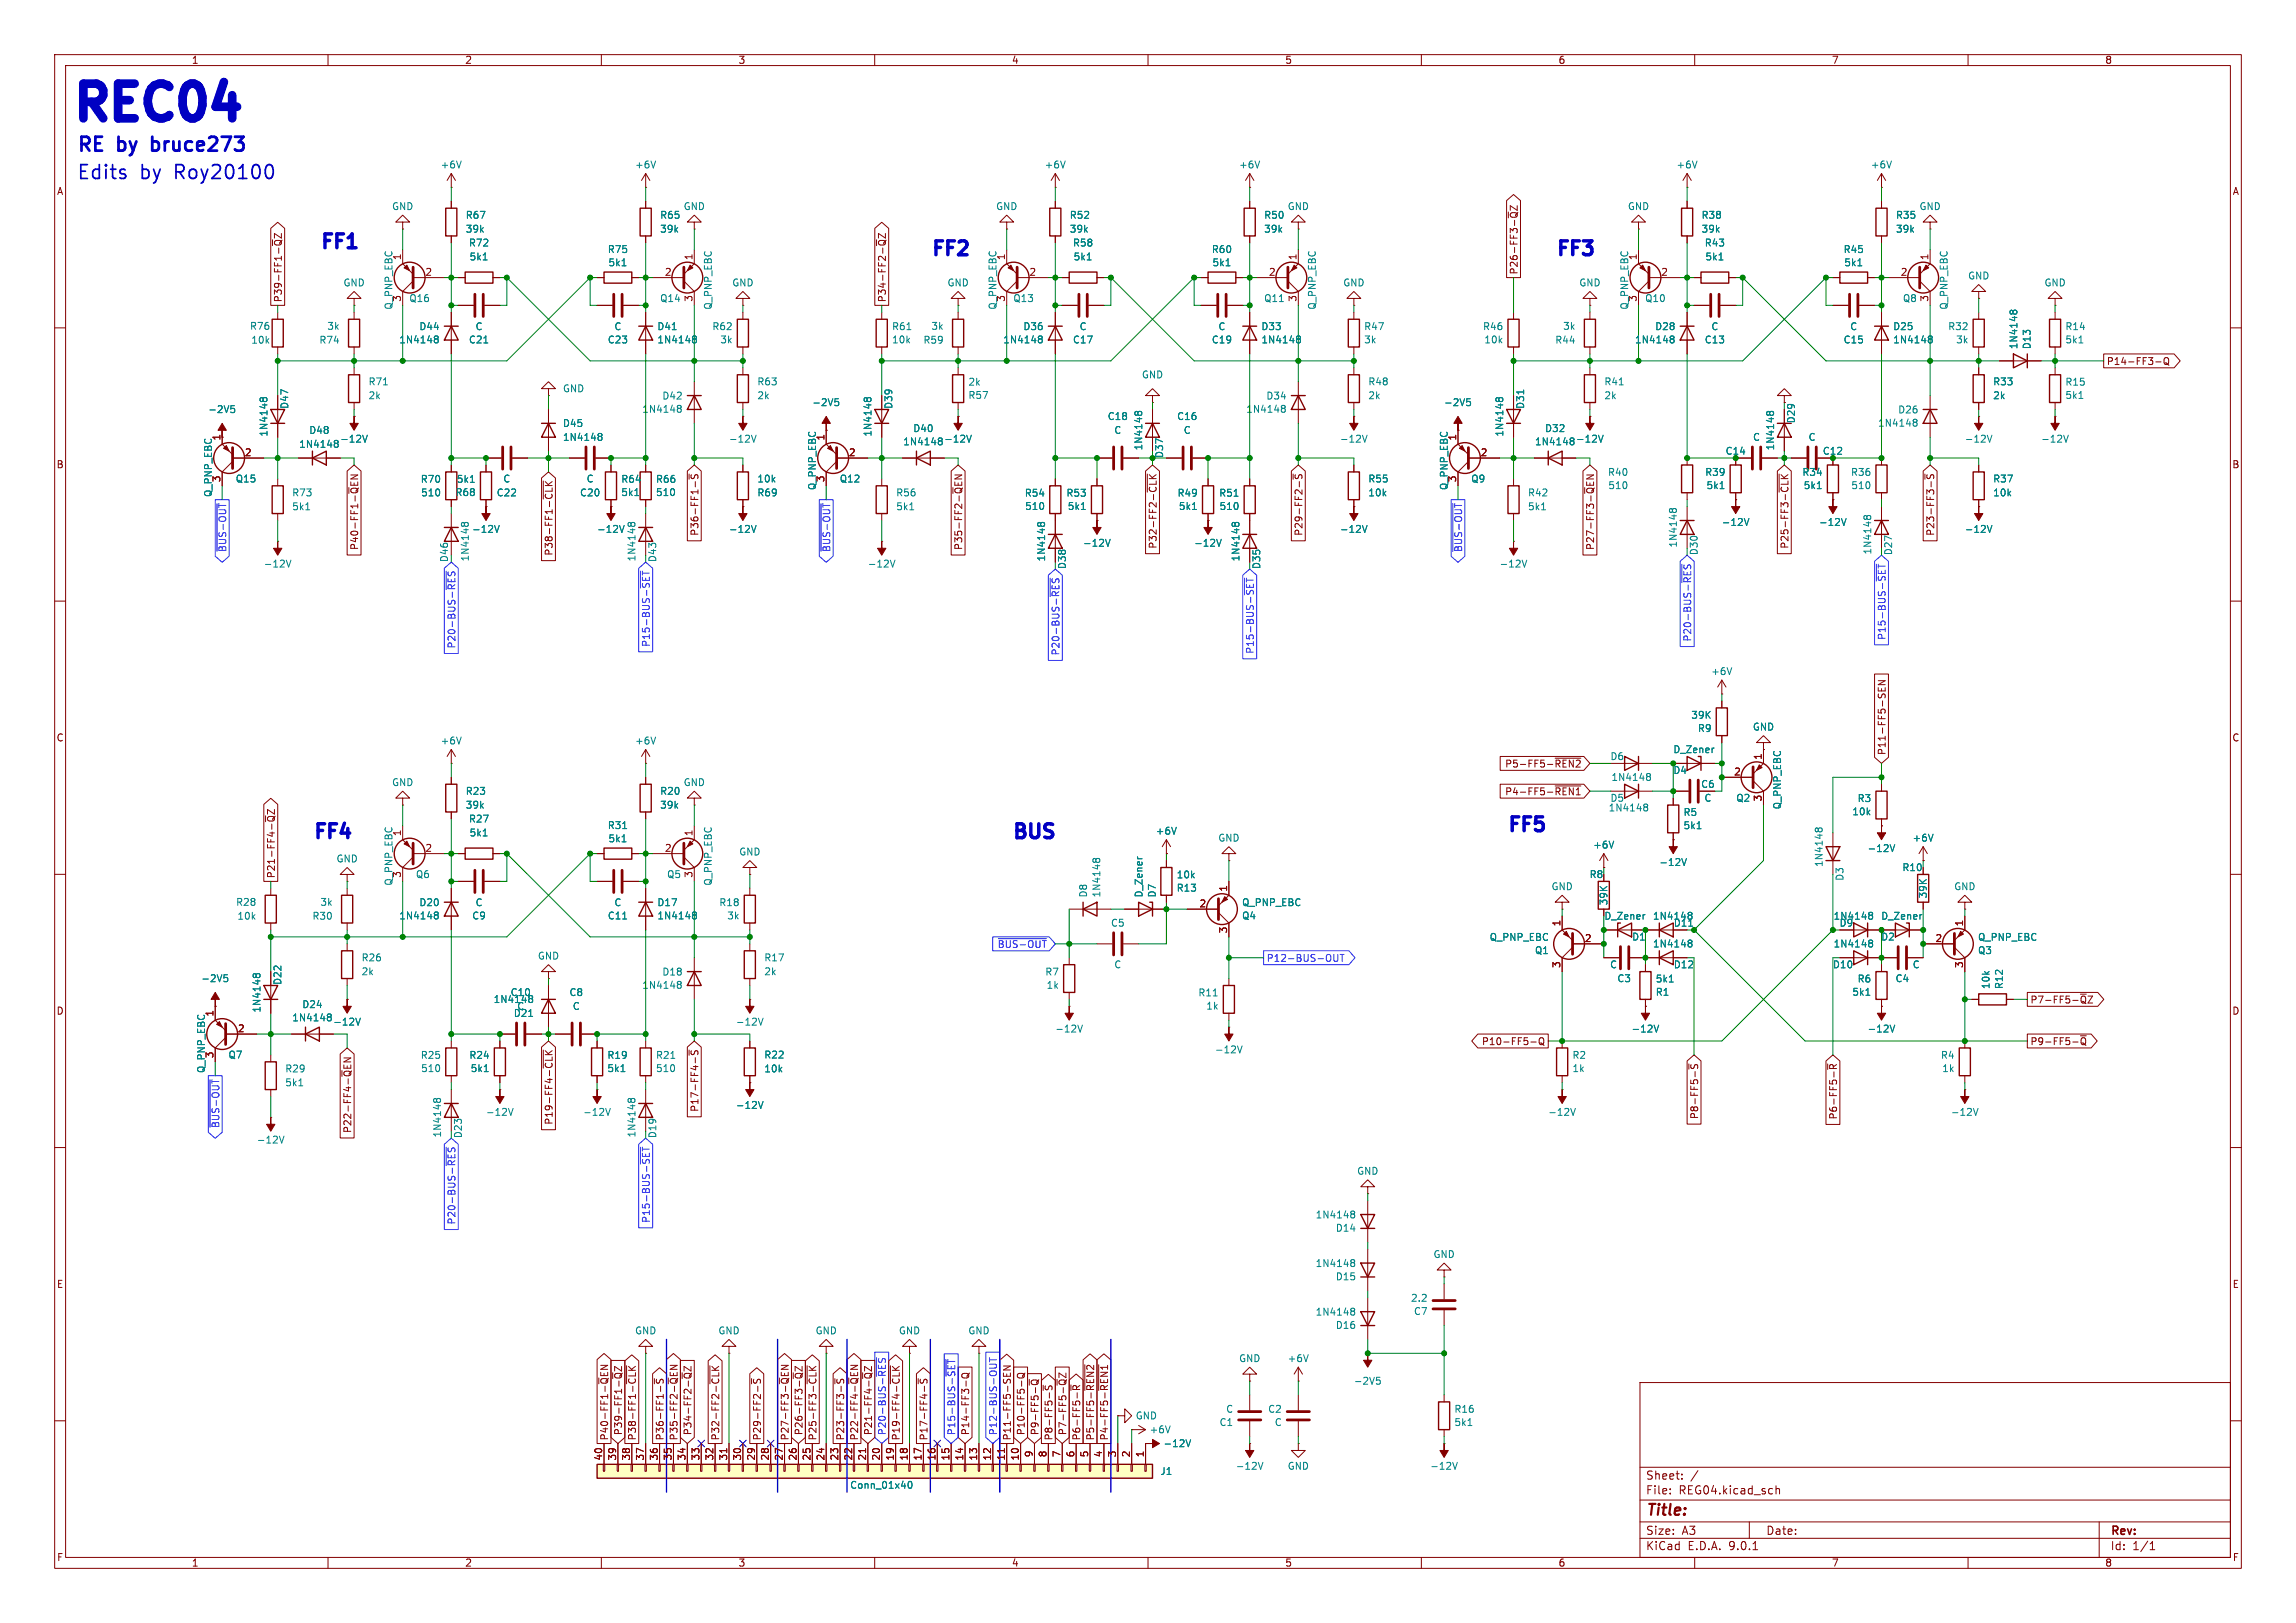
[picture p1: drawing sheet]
<svg xmlns="http://www.w3.org/2000/svg" width="420mm" height="297mm" viewBox="0 0 420 297" stroke-linecap="round" stroke-linejoin="round" font-family="sans-serif">
<defs><g id="words">
<text font-size="8.8" fill="#0000c2" x="12.7" y="24.4">REC04</text>
<g font-size="3.5" fill="#0000c2">
<text x="14" y="28.5">RE</text>
<text x="21.8" y="28.5">by</text>
<text x="28.9" y="28.5">bruce273</text>
<text x="14" y="33.2">Edits</text>
<text x="25.7" y="33.2">by</text>
<text x="32.3" y="33.2">Roy20100</text>
<text x="58.1" y="46.4">FF1</text>
<text x="169.9" y="47.7">FF2</text>
<text x="284.2" y="47.7">FF3</text>
<text x="56.9" y="154.4">FF4</text>
<text x="184.7" y="154.4">BUS</text>
<text x="275.3" y="153.1">FF5</text>
</g>
<text font-size="2.8" fill="#840000" x="301" y="277.9">Title:</text>
<g font-size="2.1" fill="#840000">
<text x="301" y="273.7">File:</text>
<text x="301" y="271">Sheet:</text>
<text x="307.1" y="273.7">REG04.kicad_sch</text>
<text x="301" y="281.1">Size:</text>
<text x="307.6" y="281.1">A3</text>
<text x="323" y="281.1">Date:</text>
<text x="386" y="281.3">Rev:</text>
<text x="301" y="283.9">KiCad</text>
<text x="308.7" y="283.9">E.D.A.</text>
<text x="316.3" y="283.9">9.0.1</text>
<text x="386" y="283.9">Id:</text>
<text x="390.1" y="283.9">1/1</text>
</g>
<g font-size="1.8" fill="#840000">
<text x="35" y="11.9">1</text>
<text x="85" y="11.9">2</text>
<text x="135" y="11.9">3</text>
<text x="185" y="11.9">4</text>
<text x="235" y="11.9">5</text>
<text x="285" y="11.9">6</text>
<text x="335" y="11.9">7</text>
<text x="385" y="11.9">8</text>
<text x="10.3" y="35.9">A</text>
<text x="408.3" y="35.9">A</text>
<text x="126.7" y="47.7" transform="rotate(-90 126.7 47.7)">1</text>
<text x="237.2" y="47.7" transform="rotate(-90 237.2 47.7)">1</text>
<text x="352.8" y="47.7" transform="rotate(-90 352.8 47.7)">1</text>
<text x="77.7" y="50.5">2</text>
<text x="121.5" y="50.5">2</text>
<text x="188.2" y="50.5">2</text>
<text x="232" y="50.5">2</text>
<text x="277.8" y="50.3" transform="rotate(-90 277.8 50.3)">P26-FF3-~{Q}Z</text>
<text x="303.8" y="50.5">2</text>
<text x="347.6" y="50.5">2</text>
<text x="51.8" y="55.4" transform="rotate(-90 51.8 55.4)">P39-FF1-~{Q}Z</text>
<text x="126.7" y="55.3" transform="rotate(-90 126.7 55.3)">3</text>
<text x="162.2" y="55.4" transform="rotate(-90 162.2 55.4)">P34-FF2-~{Q}Z</text>
<text x="237.2" y="55.3" transform="rotate(-90 237.2 55.3)">3</text>
<text x="352.8" y="55.3" transform="rotate(-90 352.8 55.3)">3</text>
<text x="385.3" y="67">P14-FF3-Q</text>
<text x="40.4" y="80.7" transform="rotate(-90 40.4 80.7)">1</text>
<text x="44.7" y="83.6">2</text>
<text x="150.9" y="80.7" transform="rotate(-90 150.9 80.7)">1</text>
<text x="155.2" y="83.6">2</text>
<text x="266.4" y="80.7" transform="rotate(-90 266.4 80.7)">1</text>
<text x="270.8" y="83.6">2</text>
<text x="10.3" y="85.9">B</text>
<text x="40.4" y="88.3" transform="rotate(-90 40.4 88.3)">3</text>
<text x="150.9" y="88.3" transform="rotate(-90 150.9 88.3)">3</text>
<text x="266.4" y="88.3" transform="rotate(-90 266.4 88.3)">3</text>
<text x="408.2" y="85.9">B</text>
<text x="65.7" y="100.8" transform="rotate(-90 65.7 100.8)">P40-FF1-~{Q}EN</text>
<text x="101.3" y="101.8" transform="rotate(-90 101.3 101.8)">P38-FF1-~{CLK}</text>
<text x="128" y="98.2" transform="rotate(-90 128 98.2)">P36-FF1-~{S}</text>
<text x="176.2" y="100.8" transform="rotate(-90 176.2 100.8)">P35-FF2-~{Q}EN</text>
<text x="211.8" y="100.5" transform="rotate(-90 211.8 100.5)">P32-FF2-~{CLK}</text>
<text x="238.4" y="98.2" transform="rotate(-90 238.4 98.2)">P29-FF2-~{S}</text>
<text x="291.8" y="100.8" transform="rotate(-90 291.8 100.8)">P27-FF3-~{Q}EN</text>
<text x="327.3" y="100.5" transform="rotate(-90 327.3 100.5)">P25-FF3-~{CLK}</text>
<text x="354" y="98.2" transform="rotate(-90 354 98.2)">P23-FF3-~{S}</text>
<text x="10.3" y="135.9">C</text>
<text x="408.2" y="135.9">C</text>
<text x="275.2" y="140.7">P5-FF5-~{REN2}</text>
<text x="317.1" y="142">2</text>
<text x="322.3" y="139.1" transform="rotate(-90 322.3 139.1)">1</text>
<text x="345.1" y="138.3" transform="rotate(-90 345.1 138.3)">P11-FF5-SEN</text>
<text x="275.2" y="145.7">P4-FF5-~{REN1}</text>
<text x="311.1" y="144.4">C6</text>
<text x="322.3" y="146.8" transform="rotate(-90 322.3 146.8)">3</text>
<text x="77.7" y="156">2</text>
<text x="121.5" y="156">2</text>
<text x="126.7" y="153.1" transform="rotate(-90 126.7 153.1)">1</text>
<text x="50.5" y="160.8" transform="rotate(-90 50.5 160.8)">P21-FF4-~{Q}Z</text>
<text x="126.7" y="160.7" transform="rotate(-90 126.7 160.7)">3</text>
<text x="290.7" y="160.9">R8</text>
<text x="219.3" y="166.1">2</text>
<text x="224.5" y="163.3" transform="rotate(-90 224.5 163.3)">1</text>
<text x="224.5" y="170.9" transform="rotate(-90 224.5 170.9)">3</text>
<text x="285.5" y="169.6" transform="rotate(-90 285.5 169.6)">1</text>
<text x="289.8" y="172.5">2</text>
<text x="306.1" y="169.8">D11</text>
<text x="336.4" y="169.8">D9</text>
<text x="353.9" y="172.5">2</text>
<text x="359.2" y="169.6" transform="rotate(-90 359.2 169.6)">1</text>
<text x="285.5" y="177.2" transform="rotate(-90 285.5 177.2)">3</text>
<text x="359.2" y="177.2" transform="rotate(-90 359.2 177.2)">3</text>
<text x="10.3" y="185.9">D</text>
<text x="371.3" y="183.8">P7-FF5-~{Q}Z</text>
<text x="408.2" y="185.9">D</text>
<text x="39.1" y="186.1" transform="rotate(-90 39.1 186.1)">1</text>
<text x="43.4" y="189">2</text>
<text x="271" y="191.5">P10-FF5-Q</text>
<text x="371.3" y="191.5">P9-FF5-~{Q}</text>
<text x="39.1" y="193.7" transform="rotate(-90 39.1 193.7)">3</text>
<text x="128" y="203.6" transform="rotate(-90 128 203.6)">P17-FF4-~{S}</text>
<text x="64.5" y="207.4" transform="rotate(-90 64.5 207.4)">P22-FF4-~{Q}EN</text>
<text x="101.3" y="205.9" transform="rotate(-90 101.3 205.9)">P19-FF4-~{CLK}</text>
<text x="310.8" y="204.9" transform="rotate(-90 310.8 204.9)">P8-FF5-~{S}</text>
<text x="336.2" y="205" transform="rotate(-90 336.2 205)">P6-FF5-~{R}</text>
<text x="10.3" y="235.9">E</text>
<text x="408.3" y="235.9">E</text>
<text x="111.4" y="263.7" transform="rotate(-90 111.4 263.7)">P40-FF1-~{Q}EN</text>
<text x="114" y="262.7" transform="rotate(-90 114 262.7)">P39-FF1-~{Q}Z</text>
<text x="116.5" y="263.7" transform="rotate(-90 116.5 263.7)">P38-FF1-~{CLK}</text>
<text x="121.6" y="263.7" transform="rotate(-90 121.6 263.7)">P36-FF1-~{S}</text>
<text x="124.1" y="263.7" transform="rotate(-90 124.1 263.7)">P35-FF2-~{Q}EN</text>
<text x="126.7" y="262.7" transform="rotate(-90 126.7 262.7)">P34-FF2-~{Q}Z</text>
<text x="131.8" y="263.7" transform="rotate(-90 131.8 263.7)">P32-FF2-~{CLK}</text>
<text x="139.4" y="263.7" transform="rotate(-90 139.4 263.7)">P29-FF2-~{S}</text>
<text x="144.5" y="263.7" transform="rotate(-90 144.5 263.7)">P27-FF3-~{Q}EN</text>
<text x="147" y="262.7" transform="rotate(-90 147 262.7)">P26-FF3-~{Q}Z</text>
<text x="149.5" y="263.7" transform="rotate(-90 149.5 263.7)">P25-FF3-~{CLK}</text>
<text x="154.6" y="263.7" transform="rotate(-90 154.6 263.7)">P23-FF3-~{S}</text>
<text x="157.2" y="263.7" transform="rotate(-90 157.2 263.7)">P22-FF4-~{Q}EN</text>
<text x="159.7" y="262.7" transform="rotate(-90 159.7 262.7)">P21-FF4-~{Q}Z</text>
<text x="164.8" y="263.7" transform="rotate(-90 164.8 263.7)">P19-FF4-~{CLK}</text>
<text x="169.9" y="263.7" transform="rotate(-90 169.9 263.7)">P17-FF4-~{S}</text>
<text x="177.5" y="262.7" transform="rotate(-90 177.5 262.7)">P14-FF3-Q</text>
<text x="185.1" y="263.7" transform="rotate(-90 185.1 263.7)">P11-FF5-SEN</text>
<text x="187.6" y="262.7" transform="rotate(-90 187.6 262.7)">P10-FF5-Q</text>
<text x="190.2" y="262.7" transform="rotate(-90 190.2 262.7)">P9-FF5-~{Q}</text>
<text x="192.7" y="263.7" transform="rotate(-90 192.7 263.7)">P8-FF5-~{S}</text>
<text x="195.3" y="262.7" transform="rotate(-90 195.3 262.7)">P7-FF5-~{Q}Z</text>
<text x="197.8" y="263.7" transform="rotate(-90 197.8 263.7)">P6-FF5-~{R}</text>
<text x="200.3" y="263.7" transform="rotate(-90 200.3 263.7)">P5-FF5-~{REN2}</text>
<text x="202.9" y="263.7" transform="rotate(-90 202.9 263.7)">P4-FF5-~{REN1}</text>
<text x="110.2" y="267.4" transform="rotate(-90 110.2 267.4)">40</text>
<text x="112.8" y="267.4" transform="rotate(-90 112.8 267.4)">39</text>
<text x="115.3" y="267.4" transform="rotate(-90 115.3 267.4)">38</text>
<text x="117.9" y="267.4" transform="rotate(-90 117.9 267.4)">37</text>
<text x="120.4" y="267.4" transform="rotate(-90 120.4 267.4)">36</text>
<text x="122.9" y="267.4" transform="rotate(-90 122.9 267.4)">35</text>
<text x="125.5" y="267.4" transform="rotate(-90 125.5 267.4)">34</text>
<text x="128" y="267.4" transform="rotate(-90 128 267.4)">33</text>
<text x="130.6" y="267.4" transform="rotate(-90 130.6 267.4)">32</text>
<text x="133.1" y="267.4" transform="rotate(-90 133.1 267.4)">31</text>
<text x="135.6" y="267.4" transform="rotate(-90 135.6 267.4)">30</text>
<text x="138.2" y="267.4" transform="rotate(-90 138.2 267.4)">29</text>
<text x="140.7" y="267.4" transform="rotate(-90 140.7 267.4)">28</text>
<text x="143.3" y="267.4" transform="rotate(-90 143.3 267.4)">27</text>
<text x="145.8" y="267.4" transform="rotate(-90 145.8 267.4)">26</text>
<text x="148.3" y="267.4" transform="rotate(-90 148.3 267.4)">25</text>
<text x="150.9" y="267.4" transform="rotate(-90 150.9 267.4)">24</text>
<text x="153.4" y="267.4" transform="rotate(-90 153.4 267.4)">23</text>
<text x="156" y="267.4" transform="rotate(-90 156 267.4)">22</text>
<text x="158.5" y="267.4" transform="rotate(-90 158.5 267.4)">21</text>
<text x="161" y="267.4" transform="rotate(-90 161 267.4)">20</text>
<text x="163.6" y="267.4" transform="rotate(-90 163.6 267.4)">19</text>
<text x="166.1" y="267.4" transform="rotate(-90 166.1 267.4)">18</text>
<text x="168.7" y="267.4" transform="rotate(-90 168.7 267.4)">17</text>
<text x="171.2" y="267.4" transform="rotate(-90 171.2 267.4)">16</text>
<text x="173.7" y="267.4" transform="rotate(-90 173.7 267.4)">15</text>
<text x="176.3" y="267.4" transform="rotate(-90 176.3 267.4)">14</text>
<text x="178.8" y="267.4" transform="rotate(-90 178.8 267.4)">13</text>
<text x="181.4" y="267.4" transform="rotate(-90 181.4 267.4)">12</text>
<text x="183.9" y="267.4" transform="rotate(-90 183.9 267.4)">11</text>
<text x="186.4" y="267.4" transform="rotate(-90 186.4 267.4)">10</text>
<text x="189" y="266.8" transform="rotate(-90 189 266.8)">9</text>
<text x="191.5" y="266.8" transform="rotate(-90 191.5 266.8)">8</text>
<text x="194.1" y="266.8" transform="rotate(-90 194.1 266.8)">7</text>
<text x="196.6" y="266.8" transform="rotate(-90 196.6 266.8)">6</text>
<text x="199.1" y="266.8" transform="rotate(-90 199.1 266.8)">5</text>
<text x="201.7" y="266.8" transform="rotate(-90 201.7 266.8)">4</text>
<text x="204.2" y="266.8" transform="rotate(-90 204.2 266.8)">3</text>
<text x="206.8" y="266.8" transform="rotate(-90 206.8 266.8)">2</text>
<text x="209.3" y="266.8" transform="rotate(-90 209.3 266.8)">1</text>
<text x="10.3" y="285.9">F</text>
<text x="35" y="286.9">1</text>
<text x="85" y="286.9">2</text>
<text x="135" y="286.9">3</text>
<text x="185" y="286.9">4</text>
<text x="235" y="286.9">5</text>
<text x="285" y="286.9">6</text>
<text x="335" y="286.9">7</text>
<text x="385" y="286.9">8</text>
<text x="408.3" y="285.9">F</text>
</g>
<g font-size="1.8" fill="#008484">
<text x="80.5" y="31">+6V</text>
<text x="116.1" y="31">+6V</text>
<text x="191" y="31">+6V</text>
<text x="226.6" y="31">+6V</text>
<text x="306.6" y="31">+6V</text>
<text x="342.1" y="31">+6V</text>
<text x="71.6" y="38.6">GND</text>
<text x="85.1" y="40.2">R67</text>
<text x="120.7" y="40.2">R65</text>
<text x="125" y="38.6">GND</text>
<text x="182.1" y="38.6">GND</text>
<text x="195.6" y="40.2">R52</text>
<text x="231.1" y="40.2">R50</text>
<text x="235.5" y="38.6">GND</text>
<text x="297.7" y="38.6">GND</text>
<text x="311.2" y="40.2">R38</text>
<text x="346.7" y="40.2">R35</text>
<text x="351" y="38.6">GND</text>
<text x="73.4" y="47.7" transform="rotate(-90 73.4 47.7)">1</text>
<text x="85.1" y="42.8">39k</text>
<text x="85.7" y="45.3">R72</text>
<text x="85.8" y="47.9">5k1</text>
<text x="111.1" y="46.5">R75</text>
<text x="120.7" y="42.8">39k</text>
<text x="183.9" y="47.7" transform="rotate(-90 183.9 47.7)">1</text>
<text x="195.6" y="42.8">39k</text>
<text x="196.2" y="45.3">R58</text>
<text x="196.3" y="47.9">5k1</text>
<text x="221.6" y="46.5">R60</text>
<text x="231.1" y="42.8">39k</text>
<text x="299.5" y="47.7" transform="rotate(-90 299.5 47.7)">1</text>
<text x="311.2" y="42.8">39k</text>
<text x="311.7" y="45.3">R43</text>
<text x="311.9" y="47.9">5k1</text>
<text x="337.1" y="46.5">R45</text>
<text x="346.7" y="42.8">39k</text>
<text x="62.7" y="52.6">GND</text>
<text x="111.2" y="48.9">5k1</text>
<text x="133.9" y="52.6">GND</text>
<text x="173.2" y="52.6">GND</text>
<text x="221.7" y="48.9">5k1</text>
<text x="245.6" y="52.6">GND</text>
<text x="288.8" y="52.6">GND</text>
<text x="337.3" y="48.9">5k1</text>
<text x="359.9" y="51.3">GND</text>
<text x="373.9" y="52.6">GND</text>
<text x="72" y="56.8" transform="rotate(-90 72 56.8)">Q_PNP_EBC</text>
<text x="73.4" y="55.3" transform="rotate(-90 73.4 55.3)">3</text>
<text x="74.8" y="55.5">Q16</text>
<text x="120.7" y="55.5">Q14</text>
<text x="130.4" y="56.8" transform="rotate(-90 130.4 56.8)">Q_PNP_EBC</text>
<text x="182.5" y="56.8" transform="rotate(-90 182.5 56.8)">Q_PNP_EBC</text>
<text x="183.9" y="55.3" transform="rotate(-90 183.9 55.3)">3</text>
<text x="185.3" y="55.5">Q13</text>
<text x="231.1" y="55.5">Q11</text>
<text x="240.9" y="56.8" transform="rotate(-90 240.9 56.8)">Q_PNP_EBC</text>
<text x="298" y="56.8" transform="rotate(-90 298 56.8)">Q_PNP_EBC</text>
<text x="299.5" y="55.3" transform="rotate(-90 299.5 55.3)">3</text>
<text x="300.8" y="55.5">Q10</text>
<text x="348" y="55.5">Q8</text>
<text x="356.5" y="56.8" transform="rotate(-90 356.5 56.8)">Q_PNP_EBC</text>
<text x="45.6" y="60.6">R76</text>
<text x="45.9" y="63.1">10k</text>
<text x="58.3" y="63.1">R74</text>
<text x="59.8" y="60.6">3k</text>
<text x="72.9" y="63">1N4148</text>
<text x="76.6" y="60.6">D44</text>
<text x="85.7" y="63">C21</text>
<text x="86.9" y="60.6">C</text>
<text x="111.1" y="63">C23</text>
<text x="112.3" y="60.6">C</text>
<text x="120.2" y="60.6">D41</text>
<text x="120.2" y="63">1N4148</text>
<text x="130.2" y="60.6">R62</text>
<text x="131.7" y="63">3k</text>
<text x="163.1" y="63">10k</text>
<text x="163.1" y="60.6">R61</text>
<text x="168.8" y="63.1">R59</text>
<text x="170.3" y="60.6">3k</text>
<text x="183.4" y="63">1N4148</text>
<text x="187.1" y="60.6">D36</text>
<text x="196.2" y="63">C17</text>
<text x="197.4" y="60.6">C</text>
<text x="221.6" y="63">C19</text>
<text x="222.8" y="60.6">C</text>
<text x="230.6" y="60.6">D33</text>
<text x="230.6" y="63">1N4148</text>
<text x="249.4" y="60.6">R47</text>
<text x="249.4" y="63">3k</text>
<text x="271.2" y="60.6">R46</text>
<text x="271.4" y="63">10k</text>
<text x="284.4" y="63.1">R44</text>
<text x="285.8" y="60.6">3k</text>
<text x="299" y="63">1N4148</text>
<text x="302.7" y="60.6">D28</text>
<text x="311.7" y="63">C13</text>
<text x="313" y="60.6">C</text>
<text x="337.1" y="63">C15</text>
<text x="338.4" y="60.6">C</text>
<text x="346.2" y="60.6">D25</text>
<text x="346.2" y="63">1N4148</text>
<text x="356.3" y="60.6">R32</text>
<text x="357.7" y="63">3k</text>
<text x="369.2" y="64" transform="rotate(-90 369.2 64)">1N4148</text>
<text x="371.6" y="64" transform="rotate(-90 371.6 64)">D13</text>
<text x="377.7" y="63">5k1</text>
<text x="377.7" y="60.6">R14</text>
<text x="67.3" y="70.7">R71</text>
<text x="102.9" y="72">GND</text>
<text x="138.4" y="70.7">R63</text>
<text x="177" y="70.8">2k</text>
<text x="208.8" y="69.4">GND</text>
<text x="250.2" y="70.7">R48</text>
<text x="293.4" y="70.7">R41</text>
<text x="364.5" y="70.7">R33</text>
<text x="377.7" y="70.8">R15</text>
<text x="38" y="75.8">-2V5</text>
<text x="52.9" y="74.9" transform="rotate(-90 52.9 74.9)">D47</text>
<text x="67.3" y="73.3">2k</text>
<text x="117.4" y="75.7">1N4148</text>
<text x="121.1" y="73.3">D42</text>
<text x="138.4" y="73.3">2k</text>
<text x="148.5" y="74.5">-2V5</text>
<text x="163.4" y="74.9" transform="rotate(-90 163.4 74.9)">D39</text>
<text x="177" y="73.2">R57</text>
<text x="202.5" y="77.1">C18</text>
<text x="215.2" y="77.1">C16</text>
<text x="227.9" y="75.7">1N4148</text>
<text x="231.6" y="73.3">D34</text>
<text x="250.2" y="73.3">2k</text>
<text x="264.1" y="74.5">-2V5</text>
<text x="279" y="74.9" transform="rotate(-90 279 74.9)">D31</text>
<text x="293.4" y="73.3">2k</text>
<text x="328.5" y="77.6" transform="rotate(-90 328.5 77.6)">D29</text>
<text x="347.1" y="75.9">D26</text>
<text x="364.5" y="73.3">2k</text>
<text x="377.7" y="73.2">5k1</text>
<text x="49.1" y="80" transform="rotate(-90 49.1 80)">1N4148</text>
<text x="54.6" y="82.1">1N4148</text>
<text x="56.5" y="79.6">D48</text>
<text x="62.1" y="81.2">-12V</text>
<text x="102.9" y="78.3">D45</text>
<text x="102.9" y="80.9">1N4148</text>
<text x="133.2" y="81.2">-12V</text>
<text x="159.6" y="80" transform="rotate(-90 159.6 80)">1N4148</text>
<text x="165.1" y="81.7">1N4148</text>
<text x="167" y="79.3">D40</text>
<text x="172.6" y="81.2">-12V</text>
<text x="203.7" y="79.6">C</text>
<text x="209.1" y="82.5" transform="rotate(-90 209.1 82.5)">1N4148</text>
<text x="213" y="83.9" transform="rotate(-90 213 83.9)">D37</text>
<text x="216.4" y="79.6">C</text>
<text x="245" y="81.2">-12V</text>
<text x="275.2" y="80" transform="rotate(-90 275.2 80)">1N4148</text>
<text x="280.7" y="81.7">1N4148</text>
<text x="282.5" y="79.3">D32</text>
<text x="288.2" y="81.2">-12V</text>
<text x="315.6" y="83.4">C14</text>
<text x="320.6" y="80.9">C</text>
<text x="324.7" y="82.5" transform="rotate(-90 324.7 82.5)">1N4148</text>
<text x="330.7" y="80.9">C</text>
<text x="333.3" y="83.4">C12</text>
<text x="343.4" y="78.3">1N4148</text>
<text x="359.3" y="81.2">-12V</text>
<text x="373.3" y="81.2">-12V</text>
<text x="43" y="88.5">Q15</text>
<text x="76.9" y="88.6">R70</text>
<text x="83.5" y="88.6">5k1</text>
<text x="92" y="88.5">C</text>
<text x="107.2" y="88.5">C</text>
<text x="113.5" y="88.6">R64</text>
<text x="119.9" y="88.6">R66</text>
<text x="138.4" y="88.5">10k</text>
<text x="149.5" y="89.8" transform="rotate(-90 149.5 89.8)">Q_PNP_EBC</text>
<text x="153.5" y="88.5">Q12</text>
<text x="250.2" y="88.5">R55</text>
<text x="265" y="89.8" transform="rotate(-90 265 89.8)">Q_PNP_EBC</text>
<text x="269" y="88.5">Q9</text>
<text x="294" y="87.3">R40</text>
<text x="294.1" y="89.7">510</text>
<text x="311.8" y="87.3">R39</text>
<text x="312.1" y="89.7">5k1</text>
<text x="329.6" y="87.3">R34</text>
<text x="329.8" y="89.7">5k1</text>
<text x="338.5" y="87.3">R36</text>
<text x="338.6" y="89.7">510</text>
<text x="364.5" y="88.5">R37</text>
<text x="39" y="91" transform="rotate(-90 39 91)">Q_PNP_EBC</text>
<text x="53.3" y="93.6">5k1</text>
<text x="53.3" y="91">R73</text>
<text x="76.9" y="91">510</text>
<text x="83.2" y="91">R68</text>
<text x="90.8" y="91">C22</text>
<text x="106" y="91">C20</text>
<text x="113.5" y="91">5k1</text>
<text x="119.9" y="91">510</text>
<text x="138.4" y="91">R69</text>
<text x="163.8" y="93.6">5k1</text>
<text x="163.8" y="91">R56</text>
<text x="187.4" y="91.1">R54</text>
<text x="187.4" y="93.5">510</text>
<text x="195" y="91.1">R53</text>
<text x="195.2" y="93.5">5k1</text>
<text x="215.3" y="91.1">R49</text>
<text x="215.5" y="93.5">5k1</text>
<text x="222.9" y="91.1">R51</text>
<text x="223" y="93.5">510</text>
<text x="250.2" y="91">10k</text>
<text x="279.4" y="93.6">5k1</text>
<text x="279.4" y="91">R42</text>
<text x="364.5" y="91">10k</text>
<text x="86.3" y="97.7">-12V</text>
<text x="109.1" y="97.7">-12V</text>
<text x="133.2" y="97.7">-12V</text>
<text x="198" y="100.2">-12V</text>
<text x="218.3" y="100.2">-12V</text>
<text x="245" y="97.7">-12V</text>
<text x="306.9" y="100.3" transform="rotate(-90 306.9 100.3)">1N4148</text>
<text x="310.7" y="101.7" transform="rotate(-90 310.7 101.7)">D30</text>
<text x="314.9" y="96.4">-12V</text>
<text x="332.6" y="96.4">-12V</text>
<text x="342.5" y="101.6" transform="rotate(-90 342.5 101.6)">1N4148</text>
<text x="346.3" y="101.7" transform="rotate(-90 346.3 101.7)">D27</text>
<text x="359.3" y="97.7">-12V</text>
<text x="48.2" y="104.1">-12V</text>
<text x="86" y="102.8" transform="rotate(-90 86 102.8)">1N4148</text>
<text x="116.4" y="102.8" transform="rotate(-90 116.4 102.8)">1N4148</text>
<text x="120.2" y="103" transform="rotate(-90 120.2 103)">D43</text>
<text x="158.6" y="104.1">-12V</text>
<text x="191.4" y="102.8" transform="rotate(-90 191.4 102.8)">1N4148</text>
<text x="195.2" y="104.2" transform="rotate(-90 195.2 104.2)">D38</text>
<text x="226.9" y="102.8" transform="rotate(-90 226.9 102.8)">1N4148</text>
<text x="230.7" y="104.2" transform="rotate(-90 230.7 104.2)">D35</text>
<text x="274.2" y="104.1">-12V</text>
<text x="312.9" y="123.7">+6V</text>
<text x="309.3" y="131.7">39K</text>
<text x="80.5" y="136.4">+6V</text>
<text x="116.1" y="136.4">+6V</text>
<text x="310.5" y="134.2">R9</text>
<text x="320.5" y="133.9">GND</text>
<text x="294.5" y="139.3">D6</text>
<text x="294.7" y="143.1">1N4148</text>
<text x="306" y="141.8">D4</text>
<text x="306" y="138">D_Zener</text>
<text x="71.6" y="144.1">GND</text>
<text x="85.1" y="148.2">39k</text>
<text x="85.1" y="145.6">R23</text>
<text x="120.7" y="148.2">39k</text>
<text x="120.7" y="145.6">R20</text>
<text x="125" y="144.1">GND</text>
<text x="294.2" y="148.7">1N4148</text>
<text x="294.5" y="146.9">D5</text>
<text x="307.9" y="149.5">R5</text>
<text x="311.7" y="146.9">C</text>
<text x="317.5" y="146.9">Q2</text>
<text x="326" y="148.2" transform="rotate(-90 326 148.2)">Q_PNP_EBC</text>
<text x="338.7" y="149.4">10k</text>
<text x="339.7" y="147">R3</text>
<text x="73.4" y="153.1" transform="rotate(-90 73.4 153.1)">1</text>
<text x="85.7" y="150.7">R27</text>
<text x="85.8" y="153.3">5k1</text>
<text x="111.1" y="151.9">R31</text>
<text x="111.2" y="154.3">5k1</text>
<text x="211.3" y="152.9">+6V</text>
<text x="222.8" y="154.2">GND</text>
<text x="291.3" y="155.5">+6V</text>
<text x="307.9" y="151.9">5k1</text>
<text x="349.8" y="154.2">+6V</text>
<text x="61.5" y="158">GND</text>
<text x="73.4" y="160.7" transform="rotate(-90 73.4 160.7)">3</text>
<text x="76" y="160.9">Q6</text>
<text x="121.9" y="160.9">Q5</text>
<text x="135.1" y="156.8">GND</text>
<text x="215.1" y="160.9">10k</text>
<text x="303.4" y="158.7">-12V</text>
<text x="333.6" y="158.7" transform="rotate(-90 333.6 158.7)">1N4148</text>
<text x="337.4" y="161.3" transform="rotate(-90 337.4 161.3)">D3</text>
<text x="341.5" y="156.1">-12V</text>
<text x="347.9" y="159.6">R10</text>
<text x="43.1" y="166">R28</text>
<text x="58.5" y="166">3k</text>
<text x="72" y="162.2" transform="rotate(-90 72 162.2)">Q_PNP_EBC</text>
<text x="76.6" y="166">D20</text>
<text x="86.9" y="166">C</text>
<text x="112.3" y="166">C</text>
<text x="120.2" y="166">D17</text>
<text x="130.4" y="162.2" transform="rotate(-90 130.4 162.2)">Q_PNP_EBC</text>
<text x="131.5" y="166">R18</text>
<text x="199" y="164.3" transform="rotate(-90 199 164.3)">D8</text>
<text x="201.5" y="164.3" transform="rotate(-90 201.5 164.3)">1N4148</text>
<text x="209.2" y="164.3" transform="rotate(-90 209.2 164.3)">D_Zener</text>
<text x="211.6" y="164.3" transform="rotate(-90 211.6 164.3)">D7</text>
<text x="215.1" y="163.4">R13</text>
<text x="227.1" y="166">Q_PNP_EBC</text>
<text x="283.7" y="163.1">GND</text>
<text x="294.2" y="165.8" transform="rotate(-90 294.2 165.8)">39K</text>
<text x="352.7" y="164.5" transform="rotate(-90 352.7 164.5)">39K</text>
<text x="357.4" y="163.1">GND</text>
<text x="43.3" y="168.5">10k</text>
<text x="57.1" y="168.5">R30</text>
<text x="72.9" y="168.4">1N4148</text>
<text x="86.3" y="168.5">C9</text>
<text x="111.1" y="168.5">C11</text>
<text x="120.2" y="168.4">1N4148</text>
<text x="132.9" y="168.4">3k</text>
<text x="203.1" y="169.8">C5</text>
<text x="227.1" y="168.4">Q4</text>
<text x="272.4" y="172.4">Q_PNP_EBC</text>
<text x="293.4" y="168.5">D_Zener</text>
<text x="298.5" y="172.3">D1</text>
<text x="302.3" y="168.5">1N4148</text>
<text x="302.3" y="173.6">1N4148</text>
<text x="335.3" y="173.6">1N4148</text>
<text x="335.3" y="168.5">1N4148</text>
<text x="344" y="172.3">D2</text>
<text x="344" y="168.5">D_Zener</text>
<text x="361.7" y="172.4">Q_PNP_EBC</text>
<text x="36.7" y="179.9">-2V5</text>
<text x="66" y="176.1">R26</text>
<text x="66" y="178.7">2k</text>
<text x="98.3" y="175.8">GND</text>
<text x="121.1" y="178.7">D18</text>
<text x="139.7" y="176.1">R17</text>
<text x="139.7" y="178.7">2k</text>
<text x="191.1" y="178.7">R7</text>
<text x="203.7" y="177.4">C</text>
<text x="280.7" y="174.8">Q1</text>
<text x="294.4" y="177.4">C</text>
<text x="295.8" y="179.9">C3</text>
<text x="302.8" y="180">5k1</text>
<text x="306.1" y="177.4">D12</text>
<text x="335.2" y="177.4">D10</text>
<text x="339.7" y="180">R6</text>
<text x="346.6" y="179.9">C4</text>
<text x="349.8" y="177.4">C</text>
<text x="361.7" y="174.8">Q3</text>
<text x="47.9" y="185.4" transform="rotate(-90 47.9 185.4)">1N4148</text>
<text x="51.7" y="180.3" transform="rotate(-90 51.7 180.3)">D22</text>
<text x="55.2" y="184.7">D24</text>
<text x="90.2" y="183.7">1N4148</text>
<text x="93.3" y="182.5">C10</text>
<text x="94.5" y="185">C</text>
<text x="104.1" y="182.5">C8</text>
<text x="104.7" y="185">C</text>
<text x="117.4" y="181.1">1N4148</text>
<text x="191.4" y="181.1">1k</text>
<text x="219.1" y="182.5">R11</text>
<text x="220.6" y="185">1k</text>
<text x="302.8" y="182.4">R1</text>
<text x="338.7" y="182.4">5k1</text>
<text x="364.1" y="181.1" transform="rotate(-90 364.1 181.1)">10k</text>
<text x="366.6" y="181.1" transform="rotate(-90 366.6 181.1)">R12</text>
<text x="53.4" y="187.1">1N4148</text>
<text x="60.9" y="187.9">-12V</text>
<text x="93.9" y="186.3">D21</text>
<text x="134.5" y="187.9">-12V</text>
<text x="192.9" y="189.1">-12V</text>
<text x="298.3" y="189.1">-12V</text>
<text x="341.5" y="189.1">-12V</text>
<text x="37.7" y="196.5" transform="rotate(-90 37.7 196.5)">Q_PNP_EBC</text>
<text x="41.7" y="193.9">Q7</text>
<text x="52.1" y="196.4">R29</text>
<text x="76.9" y="194">R25</text>
<text x="76.9" y="196.4">510</text>
<text x="85.8" y="194">R24</text>
<text x="86" y="196.4">5k1</text>
<text x="111" y="196.4">5k1</text>
<text x="111" y="194">R19</text>
<text x="119.9" y="196.4">510</text>
<text x="119.9" y="194">R21</text>
<text x="139.7" y="196.4">10k</text>
<text x="139.7" y="193.9">R22</text>
<text x="222.1" y="193">-12V</text>
<text x="287.5" y="194">R2</text>
<text x="287.5" y="196.4">1k</text>
<text x="354.9" y="194">R4</text>
<text x="355.2" y="196.4">1k</text>
<text x="52.1" y="199">5k1</text>
<text x="134.5" y="203.1">-12V</text>
<text x="46.9" y="209.5">-12V</text>
<text x="80.9" y="208.3" transform="rotate(-90 80.9 208.3)">1N4148</text>
<text x="84.7" y="208.4" transform="rotate(-90 84.7 208.4)">D23</text>
<text x="88.8" y="204.4">-12V</text>
<text x="106.6" y="204.4">-12V</text>
<text x="116.4" y="208.3" transform="rotate(-90 116.4 208.3)">1N4148</text>
<text x="120.2" y="208.4" transform="rotate(-90 120.2 208.4)">D19</text>
<text x="283.1" y="204.4">-12V</text>
<text x="356.8" y="204.4">-12V</text>
<text x="248.2" y="215.2">GND</text>
<text x="240.6" y="223.2">1N4148</text>
<text x="244.3" y="225.6">D14</text>
<text x="240.6" y="232.1">1N4148</text>
<text x="262.1" y="230.4">GND</text>
<text x="244.3" y="234.5">D15</text>
<text x="258" y="238.4">2.2</text>
<text x="116.1" y="244.4">GND</text>
<text x="131.3" y="244.4">GND</text>
<text x="149.1" y="244.4">GND</text>
<text x="164.3" y="244.4">GND</text>
<text x="177" y="244.4">GND</text>
<text x="240.6" y="241">1N4148</text>
<text x="244.3" y="243.4">D16</text>
<text x="258.5" y="240.8">C7</text>
<text x="226.6" y="249.5">GND</text>
<text x="235.5" y="249.5">+6V</text>
<text x="247.5" y="253.6">-2V5</text>
<text x="207.7" y="259.9">GND</text>
<text x="210.2" y="262.5">+6V</text>
<text x="223" y="261.2">C1</text>
<text x="224.2" y="258.7">C</text>
<text x="231.9" y="258.7">C2</text>
<text x="233.1" y="261.2">C</text>
<text x="265.9" y="261.2">5k1</text>
<text x="265.9" y="258.7">R16</text>
<text x="212.7" y="265">-12V</text>
<text x="226" y="269.2">-12V</text>
<text x="235.5" y="269.2">GND</text>
<text x="261.5" y="269.2">-12V</text>
<text x="155.4" y="272.6">Conn_01x40</text>
<text x="212.2" y="270.1">J1</text>
</g>
<g font-size="1.8" fill="#2025ff">
<text x="41.6" y="101.1" transform="rotate(-90 41.6 101.1)">~{BUS-OUT}</text>
<text x="152.1" y="101.1" transform="rotate(-90 152.1 101.1)">~{BUS-OUT}</text>
<text x="267.7" y="101.1" transform="rotate(-90 267.7 101.1)">~{BUS-OUT}</text>
<text x="83.5" y="118.8" transform="rotate(-90 83.5 118.8)">P20-BUS-~{RES}</text>
<text x="119.1" y="118.5" transform="rotate(-90 119.1 118.5)">P15-BUS-~{SET}</text>
<text x="229.6" y="119.7" transform="rotate(-90 229.6 119.7)">P15-BUS-~{SET}</text>
<text x="309.6" y="117.5" transform="rotate(-90 309.6 117.5)">P20-BUS-~{RES}</text>
<text x="345.1" y="117.2" transform="rotate(-90 345.1 117.2)">P15-BUS-~{SET}</text>
<text x="194" y="120" transform="rotate(-90 194 120)">P20-BUS-~{RES}</text>
<text x="182.4" y="173.7">~{BUS-OUT}</text>
<text x="231.6" y="176.2">P12-BUS-OUT</text>
<text x="40.3" y="206.5" transform="rotate(-90 40.3 206.5)">~{BUS-OUT}</text>
<text x="83.5" y="224.2" transform="rotate(-90 83.5 224.2)">P20-BUS-~{RES}</text>
<text x="119.1" y="223.9" transform="rotate(-90 119.1 223.9)">P15-BUS-~{SET}</text>
</g>
<text font-size="1.8" fill="#008400" x="82.1" y="103" transform="rotate(-90 82.1 103)">D46</text>
<g font-size="1.8" fill="#1b10ff">
<text x="162.2" y="262.7" transform="rotate(-90 162.2 262.7)">P20-BUS-~{RES}</text>
<text x="174.9" y="262.7" transform="rotate(-90 174.9 262.7)">P15-BUS-~{SET}</text>
<text x="182.6" y="262.7" transform="rotate(-90 182.6 262.7)">P12-BUS-OUT</text>
</g>
</g></defs>
<g fill="none" stroke="#840000" stroke-width=".18">
<path d="M10 10h400v277h-400zM12 12h396v273h-396zM60 10v2M110 10v2M160 10v2M210 10v2M260 10v2M310 10v2M360 10v2M82.5 34.3h.1M82.5 31.8v2.5M82.5 36.8v1.3"/>
<path d="M82.5 31.8l-.7 1.2M82.5 31.8l.8 1.2M118.1 34.3h.1M118.1 31.8v2.5M118.1 36.8v1.3M118.1 31.8l-.8 1.2M118.1 31.8l.8 1.2M73.7 40.6h1.2l-1.2-1.2-1.3 1.2h1.3v1.3M73.7 41.9h.1M73.7 45.7v2.6l1.9 1.9M75.6 50.8h5.7M75.6 51.4l-1.9 1.9v2.6"/>
<path d="M82.5 43.2v1.3M83.8 50.8h1.3M90.2 50.8h1.2M109.2 50.8h1.3M109.2 55.9h2.8M114 55.9h2.8M115.6 50.8h1.2M118.1 43.2v1.3M118.1 57.2v7.6M119.4 50.8h5.7M125.1 51.4l1.9 1.9v2.6M127 45.7v2.6l-1.9 1.9"/>
<path d="M127 40.6h1.3l-1.3-1.2-1.3 1.2h1.3v1.3M127 41.9h.1M135.9 54.6h1.3l-1.3-1.3-1.3 1.3h1.3v1.3M135.9 55.9h.1M135.9 57.2v1.2M161.3 57.2v1.2M175.3 54.6h1.2l-1.2-1.3-1.3 1.3h1.3v1.3M175.3 55.9h.1M175.3 57.2v1.2M247.6 54.6h-1.2l1.2-1.3 1.3 1.3h-1.3v1.3M247.6 55.9h.1M247.6 57.2v1.2"/>
<path d="M276.9 57.2v1.2M10 60h2M40.6 78.7v2.6l1.9 1.9M50.8 72.4v7.6M64.8 76.2h.1M64.8 67.3v1.3M64.8 73.7v1.2M100.3 71.1h1.3l-1.3-1.2-1.2 1.2h1.2v1.3M100.3 72.4h.1M100.3 74.9v7.7M127 69.9v7.6M135.9 76.2h.1"/>
<path d="M135.9 63.5v1.3M135.9 67.3v1.3M135.9 73.7v1.2M151.1 78.7v2.6l1.9 1.9M151.1 78.7h.1M161.3 63.5v1.3M161.3 72.4v7.6M175.3 76.2h.1M175.3 63.5v1.3M210.8 72.4h1.3l-1.3-1.3-1.3 1.3h1.3v1.3M210.8 73.7h.1M210.8 74.9v7.7"/>
<path d="M237.5 69.9v7.6M247.6 76.2h.1M247.6 63.5v1.3M247.6 67.3v1.3M247.6 73.7v1.2M266.7 78.7h.1M266.7 78.7v2.6l1.9 1.9M276.9 63.5v1.3M276.9 72.4v7.6M290.8 76.2h.1M290.8 67.3v1.3M290.8 73.7v1.2"/>
<path d="M408 60h2M42.5 83.8h5.8M42.5 84.5l-1.9 1.9v2.5M54.6 83.8h7.6M82.5 85.1v1.3M82.5 91.4v1.3M82.5 94v7.6M88.9 92.7h.1M88.9 83.8h2.8M88.9 85.1v1.3M88.9 91.4v1.3M93.7 83.8h2.8"/>
<path d="M104.1 83.8h2.8M109 83.8h2.8M111.8 92.7h.1M111.8 85.1v1.3M111.8 91.4v1.3M118.1 85.1v1.3M118.1 91.4v1.3M118.1 94v7.6M135.9 92.7h.1M135.9 85.1v1.3M135.9 91.4v1.3M153 83.8h5.7"/>
<path d="M153 84.5l-1.9 1.9v2.5M161.3 99.1h.1M161.3 87.6v1.3M161.3 94v1.3M165.1 83.8h7.6M193 87.6v1.3M193 94v8.9M200.7 95.3h.1M200.7 83.8h2.8M200.7 87.6v1.3M200.7 94v1.3M205.5 83.8h2.8"/>
<path d="M213.4 83.8h2.8M218.2 83.8h2.8M221 95.3h.1M228.6 87.6v1.3M228.6 94v8.9M247.6 92.7h.1M247.6 85.1v1.3M247.6 91.4v1.3M268.6 83.8h5.7M268.6 84.5l-1.9 1.9v2.5M276.9 99.1h.1M276.9 87.6v1.3"/>
<path d="M276.9 94v1.3M10 110h2M408 110h2M82.5 139.7h.1M82.5 137.2v2.5M82.5 137.2l-.7 1.2M82.5 137.2l.8 1.2M118.1 139.7h.1M118.1 137.2v2.5M118.1 137.2l-.8 1.2M118.1 137.2l.8 1.2M297.2 139.7h5.1"/>
<path d="M10 160h2M73.7 146.1h1.2l-1.2-1.3-1.3 1.3h1.3v1.2M73.7 147.3h.1M73.7 151.1v2.6l1.9 1.9M75.6 156.2h5.7M75.6 156.8l-1.9 2v2.5M82.5 142.2v1.3M82.5 148.6v1.3M83.8 156.2h1.3M90.2 156.2h1.2M109.2 156.2h1.3M115.6 156.2h1.2"/>
<path d="M118.1 142.2v1.3M118.1 148.6v1.3M119.4 156.2h5.7M125.1 156.8l1.9 2v2.5M127 151.1v2.6l-1.9 1.9M127 146.1h1.3l-1.3-1.3-1.3 1.3h1.3v1.2M127 147.3h.1M137.2 158.8h1.2l-1.2-1.3-1.3 1.3h1.3v1.2M293.4 158.8h.1M293.4 156.2l.7 1.3M293.4 156.2l-.8 1.3M293.4 156.2v2.6"/>
<path d="M294.6 144.8h7.7M408 160h2M49.5 162.6v1.2M49.5 168.9v1.3M49.5 177.8v7.6M63.5 160h1.3l-1.3-1.2-1.3 1.2h1.3v1.3M63.5 161.3h.1M63.5 162.6v1.2M63.5 168.9v1.3M63.5 172.7v1.3M63.5 179.1v1.2M82.5 162.6v7.6"/>
<path d="M83.8 161.3h2.8M88.6 161.3h2.8M109.2 161.3h2.8M114 161.3h2.8M118.1 162.6v7.6M127 175.3v7.6M137.2 160h.1M137.2 162.6v1.2M137.2 168.9v1.3M137.2 172.7v1.3M137.2 179.1v1.2M285.7 165.1h-1.2l1.2-1.3 1.3 1.3h-1.3v1.3"/>
<path d="M285.7 166.4h.1M285.7 167.6v2.6l2 1.9M287.7 173.4l-2 1.9v2.5M287.7 172.7h5.7M293.4 170.2h7.6M293.4 175.3h2.8M293.4 166.4v1.2M298.2 175.3h2.8M301 176.5v1.3M39.4 184.2h.1M39.4 184.2v2.5l1.9 1.9M41.3 189.2h5.7"/>
<path d="M41.3 189.9l-1.9 1.9v2.5M49.5 193v1.3M49.5 199.4v1.3M53.3 189.2h7.7M63.5 182.9h.1M82.5 190.5v1.3M82.5 196.9v1.2M82.5 199.4v7.6M91.4 199.4h.1M91.4 189.2h2.8M91.4 190.5v1.3M91.4 196.9v1.2"/>
<path d="M96.3 189.2h2.8M101.6 189.2h2.8M106.4 189.2h2.8M109.2 199.4h.1M109.2 190.5v1.3M109.2 196.9v1.2M118.1 190.5v1.3M118.1 196.9v1.2M118.1 199.4v7.6M137.2 198.1h.1M137.2 182.9h.1M137.2 190.5v1.3"/>
<path d="M137.2 196.9v1.2M285.7 199.4h.1M285.7 190.5v1.3M285.7 196.9v1.2M301 184.2h.1M301 182.9v1.3M10 210h2M49.5 204.5h.1M250.2 217.2h-1.3l1.3-1.3 1.3 1.3h-1.3v1.2M250.2 218.4h.1M250.2 219.7v7.6M408 210h2"/>
<path d="M250.2 228.6v7.6M250.2 237.5v7.6M264.2 232.4h-1.3l1.3-1.3 1.2 1.3h-1.2v1.3M264.2 233.7h.1M264.2 234.9v2.8M264.2 239.8v2.8M118.1 246.4h1.3l-1.3-1.3-1.3 1.3h1.3v1.2M118.1 247.6h.1M133.3 246.4h1.3l-1.3-1.3-1.2 1.3h1.2v1.2M133.3 247.6h.1M228.6 251.5h-1.3l1.3-1.3 1.3 1.3h-1.3v1.2M228.6 252.7h.1"/>
<path d="M228.6 255.3v2.8M237.5 252.7h.1M237.5 250.2v2.5M237.5 255.3v2.8M237.5 250.2l-.8 1.3M237.5 250.2l.8 1.3M250.2 247.6h.1M264.2 255.3v1.2M300 253h108v32h-108zM10 260h2M228.6 264.2h.1M228.6 260.1v2.8"/>
<path d="M237.5 264.2v1.2h1.3l-1.3 1.3-1.3-1.3h1.3M237.5 264.2h.1M237.5 260.1v2.8M264.2 264.2h.1M264.2 261.6v1.3M300 278.5h108M300 274.5h108M300 268.5h108M305.5 273.2v.2M305.5 272.5v.1M307.7 270.5v.2M307.7 269.8v.1"/>
<path d="M310.6 269.1l-1.3 1.9M320 278.5v3M324.9 271.9v1.5M324.9 272.5l.2-.1 .3 .1 .1 .9M384 278.5v6.5M408 260h2M60 285v2M110 285v2M160 285v2M210 285v2M260 285v2M300 281.5h108"/>
<path d="M310 285v2M320.7 283.6h.8M360 285v2M393.3 283.6h.9M393.3 282.5l.4-.4v1.5"/>
</g>
<g fill="#840000" stroke="#840000" stroke-width=".18">
<path d="M109.2 199.4v1.3h.8l-.8 1.2-.7-1.2h.7z"/>
<path d="M135.9 76.2v1.3h.8l-.8 1.2-.8-1.2h.8z"/>
<path d="M175.3 76.2v1.3h.7l-.7 1.2-.8-1.2h.8z"/>
<path d="M200.7 95.3v1.2h.7l-.7 1.3-.8-1.3h.8z"/>
<path d="M137.2 198.1v1.3h.7l-.7 1.3-.8-1.3h.8z"/>
<path d="M161.3 99.1v1.2h.8l-.8 1.3-.8-1.3h.8z"/>
<path d="M135.9 92.7v1.3h.8l-.8 1.3-.8-1.3h.8z"/>
<path d="M247.6 76.2v1.3h.8l-.8 1.2-.7-1.2h.7z"/>
<path d="M151.4 82l.5-.5 .5 1.1z"/>
<path d="M151.1 76.2l.8 1.3h-.8v1.2v-1.2h-.7z"/>
<path d="M228.6 264.2v1.2h.8l-.8 1.3-.8-1.3h.8z"/>
<path d="M91.4 199.4v1.3h.8l-.8 1.2-.7-1.2h.7z"/>
<path d="M111.8 92.7v1.3h.7l-.7 1.3-.8-1.3h.8z"/>
<path d="M250.2 247.6v1.3h.8l-.8 1.3-.8-1.3h.8z"/>
<path d="M266.7 76.2l.8 1.3h-.8v1.2v-1.2h-.8z"/>
<path d="M264.2 264.2v1.2h.7l-.7 1.3-.8-1.3h.8z"/>
<path d="M88.9 92.7v1.3h.8l-.8 1.3-.8-1.3h.8z"/>
<path d="M301 184.2v1.2h.8l-.8 1.3-.8-1.3h.8z"/>
<path d="M276.9 99.1v1.2h.7l-.7 1.3-.8-1.3h.8z"/>
<path d="M285.7 199.4v1.3h.8l-.8 1.2-.7-1.2h.7z"/>
<path d="M290.8 76.2v1.3h.8l-.8 1.2-.7-1.2h.7z"/>
<path d="M137.2 182.9v1.3h.7l-.7 1.2-.8-1.2h.8z"/>
<path d="M39.4 181.6l.7 1.3h-.7v1.3v-1.3h-.8z"/>
<path d="M267 82l.5-.5 .5 1.1z"/>
<path d="M74.4 48.5l.5 1-1-.5z"/>
<path d="M126.2 48.5l.5 .5-1 .5z"/>
<path d="M40.1 186.9l.5 1.1-1-.5z"/>
<path d="M49.5 204.5v1.2h.8l-.8 1.3-.7-1.3h.7z"/>
<path d="M126.2 153.9l.5 .5-1 .5z"/>
<path d="M73.9 154.4l.5-.5 .5 1z"/>
<path d="M247.6 92.7v1.3h.8l-.8 1.3-.7-1.3h.7z"/>
<path d="M63.5 182.9v1.3h.8l-.8 1.2-.8-1.2h.8z"/>
<path d="M64.8 76.2v1.3h.7l-.7 1.2-.8-1.2h.8z"/>
<path d="M40.6 77.5l.8 1.2h-.8v1.3v-1.3h-.7z"/>
<path d="M40.9 82l.5-.5 .5 1.1z"/>
<path d="M221 95.3v1.2h.7l-.7 1.3-.8-1.3h.8z"/>
<path d="M286 170.9l.5-.5 .5 1.1z"/>
</g>
<g fill="none" stroke="#008484" stroke-width=".18">
<path d="M84.4 29.5l-.5 1.2M119.9 29.5l-.4 1.2M88.4 47.6h.7M113.8 48.6h.7M42.3 74.2h.6M42.3 74.8l.4-.1 .2 .3-.1 .4h-.5M48.1 73l-.2-.2h-.2l-.1 .2v.4M48.1 73l.3-.2h.3l.1 .2v.4M48.1 73.2v.2M48.1 73v.2M48.1 73.2l.1 .2M66.3 79.6l.5 1.3 .4-1.3"/>
<path d="M70.1 70.4h.8M109.5 79.8l.1 .1M109.5 79.4l.4-.1 .2 .1v.2l-.2 .3M109.6 79.9h.3M109.6 79.9h-.1M109.9 79.9l.2 .2v.4l-.2 .1-.4-.1M123 60.3h.7M124 74.2h.4l.2 .1v.2l-.2 .2M124 74.7h.1M124.1 74.7h.3M124.1 74.7l-.1 .1M124.4 74.7l.2 .3v.3l-.2 .2-.4-.1"/>
<path d="M126.8 61.5h.3l.2 .1 .1 .2-.3 .2M126.8 62h.1M126.9 62h.2M126.9 62l-.1 .1M127.1 62l.3 .3-.1 .3-.2 .2-.3-.1M137.5 79.6l.4 1.3 .4-1.3M152.8 73h.6M152.8 73.5h.4l.2 .2-.1 .5h-.5M158.6 73.2l-.1 .2M158.6 73l-.2-.2h-.2l-.1 .2v.4M158.6 73l.2-.2h.4l.1 .2v.4M158.6 73v.2"/>
<path d="M158.6 73.2l.1 .2M165.9 60.3h.7M176.8 79.6l.5 1.3 .4-1.3M208.1 75.8v.1M208.1 75.5l-.2-.2h-.2l-.1 .2v.4M208.1 75.5l.3-.2h.3l.2 .2-.1 .4M208.1 75.5v.3M208.1 75.8l.1 .1M234.5 74.7h.1M234.5 74.2h.4l.1 .1 .1 .2-.2 .2M234.6 74.7h.3M234.6 74.7l-.1 .1"/>
<path d="M234.9 74.7l.2 .3-.1 .3-.1 .2-.4-.1M249.2 79.6l.4 1.3 .5-1.3M268.3 73h.6M268.3 73.5h.5l.2 .2-.1 .5h-.6M274.2 73l-.3-.2h-.1l-.2 .2 .1 .4M274.2 73l.2-.2h.4l.1 .2-.1 .4M274.2 73.2l-.1 .2M274.2 73v.2M274.2 73.2v.2M278.7 71.4v.7M292.4 79.6l.4 1.3 .4-1.3M296.2 70.4h.7"/>
<path d="M61.3 81.1h.1M61.3 81.8h.4M61.4 81.1h.2M61.4 81.1l-.1 .1M61.6 80.6h-.3M84.9 95.8l-.2-.2-.2 .1-.1 .1 .1 .4M84.9 95.8l.3-.2 .3 .1 .2 .1-.1 .4M84.9 96.1v.1M84.9 95.8v.3M84.9 96.1l.1 .1M86 88.3h.8M90.5 96.2l.4 1.2 .4-1.2"/>
<path d="M113.3 96.2l.5 1.2 .4-1.2M115.4 95.8l-.2-.2-.2 .1-.1 .1v.4M115.4 95.8l.3-.2 .3 .1 .1 .1v.4M115.4 95.8v.3M115.4 96.1v.1M115.4 96.1l.1 .1M116.1 90.7h.8M137.5 96.2l.4 1.2 .4-1.2M166.4 93.3h.7M171.8 80.6l.1 .1M171.8 81.3l.3 .1M171.9 80.7h.2"/>
<path d="M171.9 80.7h-.1M172.1 80.1l-.3 .1M190.4 96.1l-.1 .1M190.4 95.8l-.3-.2-.2 .1-.1 .1 .1 .4M190.4 95.8l.2-.2 .4 .1 .1 .1-.1 .4M190.4 95.8v.3M190.4 96.1v.1M197.8 93.2h.7M202.2 98.7l.5 1.3 .4-1.3M222.6 98.7l.4 1.3 .4-1.3M225.7 90.8h.8M225.9 95.8l-.2-.2-.2 .1-.1 .1v.4"/>
<path d="M225.9 95.8l.3-.2 .3 .1 .1 .1v.4M225.9 96.1v.1M225.9 95.8v.3M225.9 96.1l.1 .1M249.2 96.2l.4 1.2 .5-1.2M282 93.3h.7M162.9 102.5l.4 1.3 .4-1.3M278.4 102.5l.5 1.3 .4-1.3M84.4 134.9l-.5 1.2M119.9 134.9l-.4 1.2M88.4 153h.7M113.8 154.1h.7"/>
<path d="M113.9 151.6h.7M295.2 153.9l-.4 1.3M300.8 147.6l.1 .1M300.8 147.2l.4-.1 .1 .2 .1 .1-.2 .3M300.9 147.7h.3M300.9 147.7h-.1M301.2 147.7l.2 .2-.1 .4-.1 .1-.4-.1M301.3 142l.1 .1M301.3 141.6l.4-.1 .1 .2 .1 .2-.2 .2M301.4 142.1h.3M301.4 142.1l-.1 .1M301.7 142.1l.2 .2-.1 .4-.1 .1h-.4"/>
<path d="M41 178.4h.6M41 178.9h.4l.3 .2-.2 .5h-.5M46.8 178.7v.1M46.8 178.4l-.2-.2h-.2l-.1 .2 .1 .4M46.8 178.4l.3-.2h.3l.2 .2-.1 .4M46.8 178.4v.3M46.8 178.7l.1 .1M79.6 167l.3-.1 .2 .1 .1 .2-.3 .2M79.6 167.4h.1M79.7 167.4h.2M79.7 167.4l-.1 .1M79.9 167.4l.3 .3-.1 .3-.2 .2-.3-.1"/>
<path d="M113.9 168.2h.7M124 179.7l.4-.1 .2 .1v.2l-.2 .2M126.8 167.4h.1M126.8 167l.3-.1 .2 .1 .1 .2-.3 .2M126.9 167.4h.2M126.9 167.4l-.1 .1M127.1 167.4l.3 .3-.1 .3-.2 .2-.3-.1M300.8 167.4h.1M305.4 179.7h.7M54.7 198.7h.7M60 186l.1 .1M60 185.6h.5l.1 .2-.1 .2"/>
<path d="M60 186.8h.4M60.1 186.1h.3M60.1 186.1l-.1 .1M65.1 186.3l.4 1.3 .4-1.3M88.6 196.1h.7M113.6 196.1h.7M122.7 193.7h.7M124 180.1h.1M124.1 180.1h.3M124.1 180.1l-.1 .1M124.4 180.1l.2 .3v.3l-.2 .2-.4-.1M138.7 186.3l.5 1.3 .4-1.3"/>
<path d="M302.6 187.6l.4 1.3 .4-1.3M51.1 207.9l.4 1.3 .4-1.3M79.9 201.3l-.3-.3-.2 .1-.1 .2 .1 .3M79.9 201.3l.2-.3 .4 .1 .1 .2-.1 .3M79.9 201.5l-.1 .1M79.9 201.3v.2M79.9 201.5v.1M93 202.8l.4 1.3 .5-1.3M110.8 202.8l.4 1.3 .4-1.3M115.4 201.5v.1M115.4 201.3l-.2-.3-.2 .1-.1 .2v.3M115.4 201.3l.3-.3 .3 .1 .1 .2v.3"/>
<path d="M115.4 201.3v.2M115.4 201.5l.1 .1M138.7 201.6l.5 1.2 .4-1.2M287.3 202.8l.4 1.3 .5-1.3M247.2 231l.1 .1M247.2 230.6l.4-.1 .1 .1 .1 .2-.2 .3M247.2 221.7l.4-.1 .1 .1 .1 .2-.2 .3M247.2 239.5l.4-.1 .1 .1 .1 .2-.2 .2M247.2 222.1l.1 .1M247.2 239.9h.1M247.3 231.1h.3M247.3 231.1h-.1"/>
<path d="M247.3 222.2h.3M247.3 222.2h-.1M247.3 239.9h.3M247.3 239.9l-.1 .1M247.6 222.2l.2 .2-.1 .4-.1 .1-.4-.1M247.6 231.1l.2 .2-.1 .4-.1 .1-.4-.1M247.6 239.9l.2 .3-.1 .3-.1 .2-.4-.1M239.3 247.9l-.4 1.3M251.8 252h.6M251.8 252.6l.4-.1 .3 .3-.1 .4h-.6M230.2 267.6l.4 1.3 .4-1.3M265.7 267.6l.5 1.3 .4-1.3"/>
<path d="M268.5 260.9h.8"/>
</g>
<g fill="none" stroke="#840000" stroke-width=".25">
<path d="M81.5 38.1h2.1v5.1h-2.1zM117.1 38.1h2v5.1h-2zM85.1 49.8h5.1v2h-5.1zM110.5 49.8h5.1v2h-5.1zM116.8 59.7h2.6M118.1 59.7l1.3 2.5h-2.6zM134.9 58.4h2v5.1h-2zM160.3 58.4h2v5.1h-2zM174.2 58.4h2.1v5.1h-2.1zM246.6 58.4h2.1v5.1h-2.1zM275.8 58.4h2.1v5.1h-2.1zM49.5 74.9h2.6l-1.3 2.6z"/>
<path d="M49.5 77.5h2.6M63.8 68.6h2v5.1h-2zM99.1 77.5h2.5M100.3 77.5l1.3 2.5h-2.5zM125.7 72.4h2.6M127 72.4l1.3 2.5h-2.6zM134.9 68.6h2v5.1h-2zM160 74.9h2.6l-1.3 2.6zM160 77.5h2.6M209.5 77.5h2.6M210.8 77.5l1.3 2.5h-2.6zM236.2 72.4h2.6"/>
<path d="M237.5 72.4l1.3 2.5h-2.6zM246.6 68.6h2.1v5.1h-2.1zM275.6 74.9h2.5l-1.2 2.6zM275.6 77.5h2.5M289.8 68.6h2v5.1h-2zM57.1 83.8l2.6-1.2v2.5zM57.1 82.6v2.5M81.3 96.5h2.5M81.5 86.4h2.1v5h-2.1zM82.5 96.5l1.3 2.6h-2.5zM87.9 86.4h2v5h-2zM110.7 86.4h2.1v5h-2.1z"/>
<path d="M116.8 96.5h2.6M117.1 86.4h2v5h-2zM118.1 96.5l1.3 2.6h-2.6zM134.9 86.4h2v5h-2zM160.3 88.9h2v5.1h-2zM167.6 83.8l2.6-1.2v2.5zM167.6 82.6v2.5M191.8 97.8h2.5M192 88.9h2.1v5.1h-2.1zM193 97.8l1.3 2.5h-2.5zM199.6 88.9h2.1v5.1h-2.1zM227.3 97.8h2.6"/>
<path d="M227.6 88.9h2v5.1h-2zM228.6 97.8l1.3 2.5h-2.6zM246.6 86.4h2.1v5h-2.1zM275.8 88.9h2.1v5.1h-2.1zM297.2 138.4l2.5 1.3-2.5 1.3zM299.7 138.4v2.6M81.5 143.5h2.1v5.1h-2.1zM85.1 155.2h5.1v2h-5.1zM110.5 155.2h5.1v2h-5.1zM117.1 143.5h2v5.1h-2zM297.2 143.5l2.5 1.3-2.5 1.3zM299.7 143.5v2.6"/>
<path d="M48.5 163.8h2v5.1h-2zM62.5 163.8h2v5.1h-2zM62.5 174h2v5.1h-2zM81.3 165.1h2.5M82.5 165.1l1.3 2.5h-2.5zM116.8 165.1h2.6M118.1 165.1l1.3 2.5h-2.6zM125.7 177.8h2.6M127 177.8l1.3 2.5h-2.6zM136.1 174h2.1v5.1h-2.1zM136.1 163.8h2.1v5.1h-2.1zM292.4 161.3h2v5.1h-2z"/>
<path d="M295.9 170.2l2.5-1.3v2.6zM296.4 168.9h-.5v2.6M300 177.8h2v5.1h-2zM48.3 180.3h2.5l-1.3 2.6zM48.3 182.9h2.5M48.5 194.3h2v5.1h-2zM55.9 189.2l2.5-1.2v2.5zM55.9 188v2.5M81.5 191.8h2.1v5.1h-2.1zM90.4 191.8h2.1v5.1h-2.1zM108.2 191.8h2v5.1h-2zM117.1 191.8h2v5.1h-2z"/>
<path d="M136.1 191.8h2.1v5.1h-2.1zM284.7 191.8h2.1v5.1h-2.1zM81.3 201.9h2.5M82.5 201.9l1.3 2.6h-2.5zM116.8 201.9h2.6M118.1 201.9l1.3 2.6h-2.6zM248.9 231.1h2.6l-1.3 2.6zM248.9 222.2h2.6l-1.3 2.6zM248.9 233.7h2.6M248.9 224.8h2.6M248.9 240h2.6l-1.3 2.6zM248.9 242.6h2.6"/>
<path d="M263.1 256.5h2.1v5.1h-2.1z"/>
<circle cx="74.9" cy="50.8" r="2.82"/>
<circle cx="125.7" cy="50.8" r="2.82"/>
<circle cx="41.9" cy="83.8" r="2.82"/>
<circle cx="152.4" cy="83.8" r="2.82"/>
<circle cx="268" cy="83.8" r="2.82"/>
<circle cx="74.9" cy="156.2" r="2.82"/>
<circle cx="125.7" cy="156.2" r="2.82"/>
<circle cx="287" cy="172.7" r="2.82"/>
<circle cx="40.6" cy="189.2" r="2.82"/>
</g>
<g fill="none" stroke="#840000" stroke-width=".51">
<path d="M75.6 48.9v3.8M112.3 53.8v4.1M113.8 53.8v4.1M125.1 48.9v3.8M42.5 81.9v3.8M91.9 81.8v4.1M93.5 81.8v4.1M107.2 81.8v4.1M108.7 81.8v4.1M153 81.9v3.8M203.7 81.8v4.1M205.2 81.8v4.1"/>
<path d="M216.4 81.8v4.1M217.9 81.8v4.1M268.6 81.9v3.8M75.6 154.3v3.8M86.9 159.3v4M88.4 159.3v4M112.3 159.3v4M113.8 159.3v4M125.1 154.3v3.8M287.7 170.8v3.8M296.4 173.2v4.1M297.9 173.2v4.1"/>
<path d="M41.3 187.3v3.8M94.5 187.2v4.1M96 187.2v4.1M104.6 187.2v4.1M106.2 187.2v4.1M262.1 239.5h4.1M262.1 238h4.1M226.6 259.8h4M226.6 258.3h4M235.5 259.8h4M235.5 258.3h4"/>
</g>
<path d="M109.2 268h101.6v2.5h-101.6z" fill="#ffffc2"/>
<g fill="none" stroke="#840000" stroke-width=".25">
<path d="M192 38.1h2.1v5.1h-2.1zM227.6 38.1h2v5.1h-2zM307.6 38.1h2v5.1h-2zM343.2 38.1h2v5.1h-2zM49.8 58.4h2v5.1h-2zM63.8 58.4h2v5.1h-2zM81.3 59.7h2.5M82.5 59.7l1.3 2.5h-2.5zM191.8 59.7h2.5M193 59.7l1.3 2.5h-2.5zM195.6 49.8h5.1v2h-5.1zM221 49.8h5.1v2h-5.1z"/>
<path d="M227.3 59.7h2.6M228.6 59.7l1.3 2.5h-2.6zM289.8 58.4h2v5.1h-2zM307.3 59.7h2.6M308.6 59.7l1.3 2.5h-2.6zM311.1 49.8h5.1v2h-5.1zM336.5 49.8h5.1v2h-5.1zM342.9 59.7h2.5M344.2 59.7l1.2 2.5h-2.5zM360.9 58.4h2.1v5.1h-2.1zM374.9 58.4h2v5.1h-2zM174.2 68.6h2.1v5.1h-2.1z"/>
<path d="M325.1 77.5h2.6M326.4 77.5l1.3 2.5h-2.6zM351.8 74.9h2.5M353.1 74.9l1.2 2.6h-2.5zM360.9 68.6h2.1v5.1h-2.1zM368.3 64.8l2.5 1.2-2.5 1.3zM370.8 64.8v2.5M374.9 68.6h2v5.1h-2zM49.8 88.9h2v5.1h-2zM220 88.9h2v5.1h-2zM283.2 83.8l2.5-1.2v2.5zM283.2 82.6v2.5"/>
<path d="M307.3 95.3h2.6M307.6 85.1h2v5.1h-2zM308.6 95.3l1.3 2.5h-2.6zM316.5 85.1h2v5.1h-2zM334.3 85.1h2v5.1h-2zM342.9 95.3h2.5M343.2 85.1h2v5.1h-2zM344.2 95.3l1.2 2.5h-2.5zM360.9 86.4h2.1v5h-2.1zM308.6 138.4l2.5 1.3-2.5 1.3zM310.6 138.4h.5v2.6M313.9 129.5h2.1v5.1h-2.1z"/>
<path d="M212.3 158.8h2.1v5h-2.1zM305.1 147.3h2v5.1h-2zM334 154.9h2.5l-1.2 2.6zM334 157.5h2.5M343.2 144.8h2v5.1h-2zM194.6 176.5h2v5.1h-2zM198.1 166.4l2.6-1.3v2.5zM198.1 165.1v2.5M208.3 165.1l2.5 1.3-2.5 1.2zM210.3 165.1h.5v2.5M303.5 175.3l2.6-1.3v2.5zM303.5 170.2l2.6-1.3v2.6z"/>
<path d="M303.5 168.9v2.6M303.5 174v2.5M339.1 174l2.5 1.3-2.5 1.2zM339.1 168.9l2.5 1.3-2.5 1.3zM341.6 168.9v2.6M341.6 174v2.5M343.2 177.8h2v5.1h-2zM346.7 168.9l2.5 1.3-2.5 1.3zM348.7 168.9h.5v2.6M350.8 160h2v5.1h-2zM99.1 182.9h2.5M100.3 182.9l1.3 2.5h-2.5z"/>
<path d="M223.8 180.3h2v5.1h-2zM358.4 191.8h2v5.1h-2zM361.9 181.9h5.1v2h-5.1zM109.2 268h101.6v2.5h-101.6z"/>
<circle cx="185.4" cy="50.8" r="2.82"/>
<circle cx="236.2" cy="50.8" r="2.82"/>
<circle cx="301" cy="50.8" r="2.82"/>
<circle cx="351.8" cy="50.8" r="2.82"/>
<circle cx="321.3" cy="142.2" r="2.82"/>
<circle cx="223.5" cy="166.4" r="2.82"/>
<circle cx="358.1" cy="172.7" r="2.82"/>
</g>
<g fill="none" stroke="#840000" stroke-width=".18">
<path d="M82.5 36.8v1.3M118.1 36.8v1.3M193 34.3h.1M193 31.8v2.5M193 36.8v1.3M193 31.8l-.7 1.2M193 31.8l.8 1.2M228.6 34.3h.1M228.6 31.8v2.5M228.6 36.8v1.3M228.6 31.8l-.8 1.2M228.6 31.8l.8 1.2"/>
<path d="M275.6 36.7l1.3-1.1 1.2 1.1v14.1h-2.5zM308.6 34.3h.1M308.6 31.8v2.5M308.6 36.8v1.3M308.6 31.8l-.8 1.2M308.6 31.8l.8 1.2M344.2 34.3h.1M344.2 31.8v2.5M344.2 36.8v1.3M344.2 31.8l-.8 1.2M344.2 31.8l.7 1.2M49.5 41.8l1.3-1.1 1.3 1.1v14.1h-2.6z"/>
<path d="M50.8 57.2v1.2M64.8 54.6h1.2l-1.2-1.3-1.3 1.3h1.3v1.3M64.8 55.9h.1M64.8 57.2v1.2M82.5 43.2v1.3M82.5 57.2v7.6M83.8 55.9h2.8M83.8 50.8h1.3M88.6 55.9h2.8M90.2 50.8h1.2M109.2 55.9h2.8M109.2 50.8h1.3"/>
<path d="M114 55.9h2.8M115.6 50.8h1.2M118.1 43.2v1.3M118.1 57.2v2.5M160 41.8l1.3-1.1 1.3 1.1v14.1h-2.6zM184.1 40.6h1.3l-1.3-1.2-1.2 1.2h1.2v1.3M184.1 41.9h.1M184.1 45.7v2.6l2 1.9M186.1 51.4l-2 1.9v2.6M186.1 50.8h5.7M193 43.2v1.3M193 57.2v7.6"/>
<path d="M194.3 55.9h2.8M194.3 50.8h1.3M199.1 55.9h2.8M200.7 50.8h1.2M219.7 55.9h2.8M219.7 50.8h1.3M224.5 55.9h2.8M226.1 50.8h1.2M228.6 43.2v1.3M228.6 57.2v7.6M229.9 50.8h5.7M235.6 51.4l1.9 1.9v2.6"/>
<path d="M237.5 45.7v2.6l-1.9 1.9M237.5 40.6h1.3l-1.3-1.2-1.3 1.2h1.3v1.3M237.5 41.9h.1M290.8 54.6h1.3l-1.3-1.3-1.2 1.3h1.2v1.3M290.8 55.9h.1M290.8 57.2v1.2M299.7 45.7v2.6l1.9 1.9M299.7 40.6h1.3l-1.3-1.2-1.3 1.2h1.3v1.3M299.7 41.9h.1M301.6 50.8h5.7M301.6 51.4l-1.9 1.9v2.6M308.6 43.2v1.3"/>
<path d="M308.6 57.2v7.6M309.9 55.9h2.8M309.9 50.8h1.2M314.7 55.9h2.8M316.2 50.8h1.3M335.3 55.9h2.8M335.3 50.8h1.2M340.1 55.9h2.8M341.6 50.8h1.3M344.2 43.2v1.3M344.2 57.2v7.6M345.4 50.8h5.8"/>
<path d="M351.2 51.4l1.9 1.9v2.6M353.1 40.6h1.2l-1.2-1.2-1.3 1.2h1.3v1.3M353.1 41.9h.1M353.1 45.7v2.6l-1.9 1.9M361.9 53.3h1.3l-1.3-1.2-1.2 1.2h1.2v1.3M361.9 54.6h.1M361.9 57.2v1.2M375.9 54.6h-1.3l1.3-1.3 1.3 1.3h-1.3v1.3M375.9 55.9h.1M375.9 57.2v1.2M40.6 78.7v2.6M50.8 63.5v1.3"/>
<path d="M50.8 72.4v2.5M50.8 77.5v2.5M64.8 76.2h.1M64.8 63.5v1.3M100.3 74.9v2.6M118.1 62.2v2.6M151.1 78.7h.1M151.1 78.7v2.6M161.3 72.4v2.5M161.3 77.5v2.5M175.3 76.2h.1M175.3 67.3v1.3"/>
<path d="M175.3 73.7v1.2M210.8 74.9v2.6M266.7 78.7h.1M266.7 78.7v2.6M276.9 72.4v2.5M276.9 77.5v2.5M290.8 76.2h.1M290.8 63.5v1.3M326.4 72.4h1.3l-1.3-1.3-1.3 1.3h1.3v1.3M326.4 73.7h.1M326.4 74.9v7.7M353.1 72.4v7.6"/>
<path d="M361.9 76.2h.1M361.9 63.5v1.3M361.9 67.3v1.3M361.9 73.7v1.2M365.8 66h7.6M375.9 76.2h.1M375.9 63.5v1.3M375.9 67.3v1.3M375.9 73.7v1.2M384.8 64.8h12.9l1.1 1.2-1.1 1.3h-12.9zM394.3 66.2h1M395.9 65.6l.3-.2a.43 .43 0 0 1 .5 .5v.4a.42 .42 0 0 1-.4 .4 .42 .42 0 0 1-.5-.4z"/>
<path d="M396.1 66.4l.4 .2M396.5 66.6l.3 .2M40.6 86.4v2.5M42.5 83.8h5.8M50.8 99.1h.1M50.8 87.6v1.3M50.8 94v1.3M54.6 83.8h2.5M59.7 83.8h2.5M63.5 86.2l1.3-1.1 1.2 1.1v15.4h-2.5zM82.5 85.1v1.3M82.5 91.4v1.3"/>
<path d="M88.9 92.7h.1M88.9 83.8h2.8M88.9 85.1v1.3M88.9 91.4v1.3M93.7 83.8h2.8M99.1 87.5l1.2-1.1 1.3 1.1v15.1h-2.5zM99.4 88v3.3M100.3 80v2.6M104.1 83.8h2.8M109 83.8h2.8M111.8 92.7h.1M111.8 85.1v1.3"/>
<path d="M111.8 91.4v1.3M118.1 85.1v1.3M118.1 91.4v1.3M125.7 86.2l1.3-1.1 1.3 1.1v12.8h-2.6zM135.9 92.7h.1M135.9 85.1v1.3M135.9 91.4v1.3M151.1 86.4v2.5M153 83.8h5.7M165.1 83.8h2.5M170.2 83.8h2.5M174 86.2l1.3-1.1 1.2 1.1v15.4h-2.5z"/>
<path d="M193 87.6v1.3M193 94v3.8M200.7 95.3h.1M200.7 83.8h2.8M200.7 87.6v1.3M200.7 94v1.3M205.5 83.8h2.8M209.5 86.2l1.3-1.1 1.3 1.1v15.1h-2.6zM209.9 86.7v3.4M210.8 80v2.6M213.4 83.8h2.8M218.2 83.8h2.8"/>
<path d="M221 95.3h.1M221 87.6v1.3M221 94v1.3M228.6 87.6v1.3M228.6 94v3.8M236.2 86.2l1.3-1.1 1.3 1.1v12.8h-2.6zM247.6 92.7h.1M247.6 85.1v1.3M247.6 91.4v1.3M266.7 86.4v2.5M268.6 83.8h5.7M280.7 83.8h7.6"/>
<path d="M289.6 86.2l1.2-1.1 1.3 1.1v15.4h-2.5zM308.6 83.8v1.3M308.6 90.2v1.2M308.6 92.7v7.6M317.5 91.4h.1M317.5 90.2v1.2M320.3 83.8h-2.8v1.3M322.3 83.8h2.8M325.1 86.2l1.3-1.1 1.3 1.1v15.1h-2.6zM325.4 86.7v3.4M327.7 83.8h2.8M332.5 83.8h2.8v1.3"/>
<path d="M335.3 91.4h.1M335.3 90.2v1.2M344.2 83.8v1.3M344.2 90.2v1.2M344.2 92.7v7.6M351.8 86.2l1.3-1.1 1.2 1.1v12.8h-2.5zM361.9 92.7h.1M361.9 85.1v1.3M361.9 91.4v1.3M193 100.3v2.6M228.6 100.3v2.6M274.4 138.4h15.3l1.1 1.3-1.1 1.3h-15.3z"/>
<path d="M284.5 138.7h4.7M306.1 139.7h7.6M315 127h.1M315 124.5l.7 1.2M315 124.5l-.8 1.2M315 124.5v2.5M315 128.3v1.2M315 134.6v1.3M322.6 135.9h-1.3l1.3-1.3 1.2 1.3h-1.2v1.3M322.6 137.2h.1M322.6 137.2v2.5l-1.9 1.9M342.9 123.3h2.5v15.3l-1.2 1.1-1.3-1.1z"/>
<path d="M343.6 125.8v.6h1.2v-.6M343.6 124.6h1.2l-1.2 .7h1.2M344.2 126v.4M48.3 147.2l1.2-1.1 1.3 1.1v14.1h-2.5zM82.5 142.2v1.3M82.5 148.6v1.3M83.8 156.2h1.3M90.2 156.2h1.2M109.2 156.2h1.3M115.6 156.2h1.2M118.1 142.2v1.3M118.1 148.6v1.3"/>
<path d="M213.4 156.2h.1M213.4 153.7v2.5M213.4 157.5v1.3M213.4 153.7l-.8 1.2M213.4 153.7l.7 1.2M224.8 156.2h1.3l-1.3-1.3-1.3 1.3h1.3v1.3M224.8 157.5h.1M274.4 143.5h15.3l1.1 1.3-1.1 1.3h-15.3zM284.5 143.8h4.7M293.4 158.8h.1M306.1 153.7h.1M306.1 146.1v1.2"/>
<path d="M306.1 152.4v1.3M306.1 144.8h2.8M315 142.2h5.7M320.7 142.9l1.9 1.9v2.5M335.3 152.4v7.6M344.2 151.1h.1M344.2 143.5v1.3M344.2 149.9v1.2M351.8 157.5h.1M351.8 154.9v2.6M351.8 158.8v1.2M351.8 154.9l-.8 1.3"/>
<path d="M351.8 154.9l.8 1.3M49.5 177.8v2.5M82.5 162.6v2.5M82.5 167.6v2.6M83.8 161.3h2.8M88.6 161.3h2.8M100.3 177.8h1.3l-1.3-1.3-1.2 1.3h1.2v1.3M100.3 179.1h.1M109.2 161.3h2.8M114 161.3h2.8M118.1 162.6v2.5M118.1 167.6v2.6"/>
<path d="M195.6 166.4h7.6M195.6 175.3v1.2M200.7 172.7h2.8M205.5 172.7h2.8M205.7 166.4h7.7M213.4 163.8v1.3M217.2 166.4h5.7M222.9 167l1.9 1.9v2.6M224.8 161.3v2.5l-1.9 1.9M224.8 179.1v1.2M285.7 167.6v2.6M285.7 175.3v2.5"/>
<path d="M287.7 172.7h5.7M293.4 175.3h2.8M293.4 170.2h2.5M293.4 166.4v1.2M298.2 175.3h10.4M298.4 170.2h7.7M301 176.5v1.3M336.5 175.3h10.5M339.1 170.2h12.7M344.2 176.5v1.3M349 175.3h2.8M351.8 172.7h5.7"/>
<path d="M351.8 165.1v1.3M357.5 173.4l1.9 1.9v2.5M359.4 165.1h1.3l-1.3-1.3-1.3 1.3h1.3v1.3M359.4 166.4h.1M359.4 167.6v2.6l-1.9 1.9M39.4 184.2h.1M39.4 184.2v2.5M39.4 191.8v2.5M41.3 189.2h5.7M49.5 182.9v2.5M53.3 189.2h2.6M58.4 189.2h2.6"/>
<path d="M62.2 192.9l1.3-1.1 1.3 1.1v15.3h-2.6zM63.5 182.9h.1M91.4 189.2h2.8M91.4 190.5v1.3M91.4 196.9v1.2M96.3 189.2h2.8M99.1 191.6l1.2-1.1 1.3 1.1v15.1h-2.5zM99.4 192.2v3.3M100.3 180.3v7.7M101.6 189.2h2.8M106.4 189.2h2.8M109.2 190.5v1.3"/>
<path d="M109.2 196.9v1.2M125.7 191.6l1.3-1.1 1.3 1.1v12.8h-2.6zM137.2 198.1h.1M137.2 190.5v1.3M137.2 196.9v1.2M195.6 184.2h.1M195.6 181.6v1.3M224.8 188h.1M224.8 185.4v1.3M270.3 189.2h12.9v2.6h-12.9l-1.1-1.3zM280 190.7h1M281.6 190.1l.2-.2a.43 .43 0 0 1 .6 .4v.4a.42 .42 0 0 1-.4 .5 .42 .42 0 0 1-.5-.5z"/>
<path d="M281.8 190.9l.7 .4M301 184.2h.1M301 182.9v1.3M308.6 194.2l1.3-1.2 1.3 1.2v11.5h-2.6zM334 194.2l1.3-1.2 1.3 1.2v11.6h-2.6zM334.3 194.7v1M344.2 184.2h.1M344.2 182.9v1.3M359.4 199.4h.1M359.4 190.5v1.3M359.4 196.9v1.2M360.7 182.9h1.2"/>
<path d="M367 182.9h1.3M370.8 189.2h11.7l1.1 1.3-1.1 1.3h-11.7zM370.8 181.6h12.9l1.1 1.3-1.1 1.3h-12.9zM109.2 248.8l1.3-1.1 1.3 1.1v15.4h-2.6zM111.8 249h2.5v14l-1.3 1.2-1.2-1.2zM114.3 249l1.3-1.1 1.2 1.1v15.2h-2.5zM114.6 249.9v3.3M119.4 251.4l1.2-1.1 1.3 1.1v12.8h-2.5zM121.9 248.8l1.3-1.1 1.3 1.1v15.4h-2.6zM124.5 249h2.5v14l-1.3 1.2-1.2-1.2zM129.5 249l1.3-1.1 1.3 1.1v15.2h-2.6zM129.9 249.9v3.3"/>
<path d="M137.2 251.4l1.2-1.1 1.3 1.1v12.8h-2.5zM142.2 248.8l1.3-1.1 1.3 1.1v15.4h-2.6zM144.8 249h2.5v14l-1.3 1.2-1.2-1.2zM147.3 249l1.3-1.1 1.3 1.1v15.2h-2.6zM147.6 249.9v3.3M151.1 246.4h1.3l-1.3-1.3-1.2 1.3h1.2v1.2M151.1 247.6h.1M152.4 251.4l1.3-1.1 1.2 1.1v12.8h-2.5zM154.9 248.8l1.3-1.1 1.3 1.1v15.4h-2.6zM157.5 249h2.5v14l-1.3 1.2-1.2-1.2zM162.6 249l1.2-1.1 1.3 1.1v15.2h-2.5zM162.9 249.9v3.3"/>
<path d="M166.4 246.4h1.2l-1.2-1.3-1.3 1.3h1.3v1.2M166.4 247.6h.1M167.6 251.4l1.3-1.1 1.3 1.1v12.8h-2.6zM175.3 250.2h2.5v12.8l-1.3 1.2-1.2-1.2zM176 251.5a.81 .81 0 0 1 1.2 .1 .43 .43 0 0 1-.4 .6h-.4a.42 .42 0 0 1-.4-.3 .42 .42 0 0 1 0-.4zM176.7 252.7v1M177.3 251.3l-.4 .6M179.1 246.4h1.2l-1.2-1.3-1.3 1.3h1.3v1.2M179.1 247.6h.1M182.9 248.9l1.2-1.1 1.3 1.1v15.3h-2.5zM183.6 251.2v.7h1.2v-.7M183.6 250h1.2l-1.2 .7h1.2"/>
<path d="M184.2 251.4v.5M185.4 250.2h2.6v12.8l-1.3 1.2-1.3-1.2zM186.2 251.5a.81 .81 0 0 1 1.2 .1 .43 .43 0 0 1-.5 .6h-.4a.42 .42 0 0 1-.4-.3 .42 .42 0 0 1 .1-.4zM186.9 252.7v1M187.5 251.3l-.4 .6M188 251.4h2.5v11.6l-1.3 1.2-1.2-1.2zM190.5 252.6l1.3-1.1 1.2 1.1v11.6h-2.5zM193 250.2h2.6v12.8l-1.3 1.2-1.3-1.2zM195.6 252.5l1.2-1.1 1.3 1.1v11.7h-2.5zM198.1 248.9l1.3-1.2 1.3 1.2v15.3h-2.6zM198.4 249.7v4.7M200.7 248.9l1.2-1.2 1.3 1.2v15.3h-2.5z"/>
<path d="M201 249.7v4.7M204.5 259.1h1.2v-1.3l1.3 1.3-1.3 1.2v-1.2M204.5 259.1h.1M110.4 268h.2v1.2h-.2zM110.5 264.2v3.8M112.9 268h.3v1.2h-.3zM113 264.2v3.8M115.4 268h.3v1.2h-.3zM115.6 264.2v3.8M118 268h.2v1.2h-.2zM118.1 264.2v3.8M120.5 268h.3v1.2h-.3z"/>
<path d="M120.6 264.2v3.8M123.1 268h.2v1.2h-.2zM123.2 264.2v3.8M125.6 268h.3v1.2h-.3zM125.7 264.2v3.8M128.1 268h.3v1.2h-.3zM128.3 264.2v3.8M130.7 268h.2v1.2h-.2zM130.8 264.2v3.8M132.9 265.1v.7M133.2 268h.3v1.2h-.3zM133.3 264.2v3.8"/>
<path d="M135.8 268h.2v1.2h-.2zM135.9 264.2v3.8M138.3 268h.3v1.2h-.3zM138.4 264.2v3.8M140.8 268h.3v1.2h-.3zM141 264.2v3.8M143.4 268h.2v1.2h-.2zM143.5 264.2v3.8M145.9 268h.3v1.2h-.3zM146 264.2v3.8M148.5 268h.2v1.2h-.2zM148.6 264.2v3.8"/>
<path d="M151 268h.3v1.2h-.3zM151.1 264.2v3.8M153.5 268h.3v1.2h-.3zM153.7 264.2v3.8M156.1 268h.2v1.2h-.2zM156.2 264.2v3.8M158.3 265.1v.7M158.6 268h.3v1.2h-.3zM158.7 264.2v3.8M161.2 268h.2v1.2h-.2zM161.3 264.2v3.8M163.7 268h.3v1.2h-.3z"/>
<path d="M163.8 264.2v3.8M166.2 268h.3v1.2h-.3zM166.4 264.2v3.8M168.8 268h.2v1.2h-.2zM168.9 264.2v3.8M171.3 268h.3v1.2h-.3zM171.4 264.2v3.8M173.9 268h.2v1.2h-.2zM174 264.2v3.8M176.4 268h.3v1.2h-.3zM176.5 264.2v3.8M178.9 268h.3v1.2h-.3z"/>
<path d="M179.1 264.2v3.8M181.5 268h.2v1.2h-.2zM181.6 264.2v3.8M183.7 265.1v.7M184 268h.3v1.2h-.3zM184.1 264.2v3.8M186.6 268h.2v1.2h-.2zM186.7 264.2v3.8M189.1 268h.3v1.2h-.3zM189.2 264.2v3.8M191.6 268h.3v1.2h-.3zM191.8 264.2v3.8"/>
<path d="M194.2 268h.2v1.2h-.2zM194.3 264.2v3.8M196.7 268h.3v1.2h-.3zM196.8 264.2v3.8M199.3 268h.2v1.2h-.2zM199.4 264.2v3.8M201.8 268h.3v1.2h-.3zM201.9 264.2v3.8M204.3 268h.3v1.2h-.3zM204.5 264.2v3.8M206.9 268h.2v1.2h-.2zM207 261.6h.1"/>
<path d="M207 264.2v3.8M207 261.6h2.5M208.3 260.9l1.2 .7M209.4 268h.3v1.2h-.3zM209.5 264.2h.1M209.5 264.2v3.8M209.5 261.6l-1.2 .8"/>
</g>
<g fill="none" stroke="#008484" stroke-width=".18">
<path d="M194.9 29.5l-.5 1.2M230.4 29.5l-.4 1.2M310.4 29.5l-.4 1.2M346 29.5l-.4 1.2M88.4 47.6h.7M113.8 48.6h.7M198.9 47.6h.7M224.3 48.6h.7M314.4 47.6h.8M339.8 48.6h.8M368.2 57.2v.2M368.2 57l-.2-.2h-.2l-.1 .2v.4"/>
<path d="M368.2 57l.3-.2h.3l.1 .2v.4M368.2 57v.2M368.2 57.2l.1 .2M42.3 74.2h.6M42.3 74.8l.4-.1 .2 .3-.1 .4h-.5M48.1 73l-.2-.2h-.2l-.1 .2v.4M48.1 73l.3-.2h.3l.1 .2v.4M48.1 73.2v.2M48.1 73v.2M48.1 73.2l.1 .2M66.3 79.6l.5 1.3 .4-1.3M79.6 62h.1"/>
<path d="M79.6 61.5h.3l.2 .1 .1 .2-.3 .2M79.7 62h.2M79.7 62l-.1 .1M79.9 62l.3 .3-.1 .3-.2 .2-.3-.1M88.5 62.8h.7M109.5 79.8l.1 .1M109.5 79.4l.4-.1 .2 .1v.2l-.2 .3M109.6 79.9h.3M109.6 79.9h-.1M109.9 79.9l.2 .2v.4l-.2 .1-.4-.1M123 60.3h.7M126.8 61.5h.3l.2 .1 .1 .2-.3 .2"/>
<path d="M126.8 62h.1M126.9 62h.2M126.9 62l-.1 .1M127.1 62l.3 .3-.1 .3-.2 .2-.3-.1M152.8 73h.6M152.8 73.5h.4l.2 .2-.1 .5h-.5M158.6 73.2l-.1 .2M158.6 73l-.2-.2h-.2l-.1 .2v.4M158.6 73l.2-.2h.4l.1 .2v.4M158.6 73v.2M158.6 73.2l.1 .2M176.8 79.6l.5 1.3 .4-1.3"/>
<path d="M190.1 61.5h.3l.2 .1 .1 .2-.3 .2M190.1 62h.1M190.2 62h.2M190.2 62l-.1 .1M190.4 62l.3 .3-.1 .3-.2 .2-.3-.1M208.1 75.5l-.2-.2h-.2l-.1 .2v.4M208.1 75.5l.3-.2h.3l.2 .2-.1 .4M208.1 75.8v.1M208.1 75.5v.3M208.1 75.8l.1 .1M237.3 61.5h.3l.2 .1 .1 .2-.3 .2M237.3 62h.1"/>
<path d="M237.4 62h.2M237.4 62l-.1 .1M237.6 62l.3 .3-.1 .3-.2 .2-.3-.1M268.3 73h.6M268.3 73.5h.5l.2 .2-.1 .5h-.6M274.2 73l-.3-.2h-.1l-.2 .2 .1 .4M274.2 73l.2-.2h.4l.1 .2-.1 .4M274.2 73.2l-.1 .2M274.2 73v.2M274.2 73.2v.2M278.7 71.4v.7M292.4 79.6l.4 1.3 .4-1.3"/>
<path d="M305.6 61.5h.4l.2 .1v.2l-.2 .2M305.6 62h.1M305.7 62h.3M305.7 62l-.1 .1M306 62l.2 .3v.3l-.2 .2-.4-.1M323.7 75.5l-.2-.2h-.2l-.1 .2v.4M323.7 75.5l.2-.2h.4l.1 .2v.4M323.7 75.8l-.1 .1M323.7 75.5v.3M323.7 75.8l.1 .1M350.1 77.2l.1 .1M350.1 76.8l.3-.1 .2 .1 .1 .2-.3 .3"/>
<path d="M350.2 77.3h.2M350.2 77.3h-.1M350.4 77.3l.3 .2-.1 .4-.2 .1-.3-.1M352.8 61.5h.4l.2 .1v.2l-.2 .2M352.8 62h.2M353 62h.2M353 62l-.2 .1M353.2 62l.2 .3v.3l-.2 .2-.4-.1M363.5 79.6l.4 1.3 .5-1.3M377.5 79.6l.4 1.3 .4-1.3M380.3 62.8h.7M380.3 72.9h.7"/>
<path d="M55.9 93.3h.8M61.3 81.1h.1M61.3 81.8h.4M61.4 81.1h.2M61.4 81.1l-.1 .1M61.6 80.6h-.3M86 88.3h.8M90.5 96.2l.4 1.2 .4-1.2M113.3 96.2l.5 1.2 .4-1.2M116.1 90.7h.8M137.5 96.2l.4 1.2 .4-1.2M171.8 81.3l.3 .1"/>
<path d="M171.8 80.6l.1 .1M171.9 80.7h.2M171.9 80.7h-.1M172.1 80.1l-.3 .1M190.4 95.8l-.3-.2-.2 .1-.1 .1 .1 .4M190.4 95.8l.2-.2 .4 .1 .1 .1-.1 .4M190.4 96.1l-.1 .1M190.4 95.8v.3M190.4 96.1v.1M197.8 93.2h.7M202.2 98.7l.5 1.3 .4-1.3M218.1 93.2h.7"/>
<path d="M222.6 98.7l.4 1.3 .4-1.3M225.7 90.8h.8M225.9 96.1v.1M225.9 95.8l-.2-.2-.2 .1-.1 .1v.4M225.9 95.8l.3-.2 .3 .1 .1 .1v.4M225.9 95.8v.3M225.9 96.1l.1 .1M249.2 96.2l.4 1.2 .5-1.2M287.3 80.6l.1 .1M287.3 81.3l.4 .1M287.4 80.7h.3M287.4 80.7h-.1"/>
<path d="M287.7 80.1l-.4 .1M305.9 93.5v.2M305.9 93.3l-.2-.2h-.2l-.1 .2v.4M305.9 93.3l.3-.2h.3l.1 .2v.4M305.9 93.3v.2M305.9 93.5l.1 .2M314.6 89.4h.8M319.1 94.9l.4 1.3 .4-1.3M332.4 89.4h.7M336.9 94.9l.4 1.3 .4-1.3M341.5 94.8l-.1 .1M341.5 94.6l-.3-.3-.1 .1-.2 .2 .1 .3"/>
<path d="M341.5 94.6l.2-.3 .4 .1 .1 .2-.1 .3M341.5 94.6v.2M341.5 94.8v.1M363.5 96.2l.4 1.2 .5-1.2M52.4 102.5l.4 1.3 .4-1.3M313.4 136.9h.1M316.8 122.2l-.4 1.2M88.4 153h.7M113.8 154.1h.7M113.9 151.6h.7M200.5 157.6l-.1 .1M200.5 157.3l-.3-.2-.2 .1-.1 .1 .1 .4"/>
<path d="M200.5 157.3l.2-.2 .4 .1 .1 .1-.1 .4M200.5 157.3v.3M200.5 157.6v.1M208.1 156.8v.1M215.2 151.4l-.4 1.3M295.2 153.9l-.4 1.3M307.6 157.1l.5 1.3 .4-1.3M310.4 151.7h.8M332.6 152l-.1 .1M332.6 151.7l-.2-.2-.2 .1-.2 .1 .1 .4M332.6 151.7l.2-.2 .4 .1 .1 .1v.4M332.6 151.7v.3"/>
<path d="M332.6 152l.1 .1M345.7 154.6l.5 1.2 .4-1.2M353.6 152.7l-.4 1.2M41 178.4h.6M41 178.9h.4l.3 .2-.2 .5h-.5M46.8 178.4l.3-.2h.3l.2 .2-.1 .4M46.8 178.7v.1M46.8 178.4l-.2-.2h-.2l-.1 .2 .1 .4M46.8 178.4v.3M46.8 178.7l.1 .1M79.6 167l.3-.1 .2 .1 .1 .2-.3 .2M79.6 167.4h.1"/>
<path d="M79.7 167.4h.2M79.7 167.4l-.1 .1M79.9 167.4l.3 .3-.1 .3-.2 .2-.3-.1M113.9 168.2h.7M126.8 167l.3-.1 .2 .1 .1 .2-.3 .2M126.8 167.4h.1M126.9 167.4h.2M126.9 167.4l-.1 .1M127.1 167.4l.3 .3-.1 .3-.2 .2-.3-.1M300.8 167.4h.1M305.4 179.7h.7M308.9 172.1l.4-.1 .1 .2 .1 .1-.2 .3"/>
<path d="M308.9 167l.4-.1 .1 .2 .1 .2-.2 .2M308.9 167.4l.1 .1M308.9 172.5l.1 .1M308.9 169.5h.7M309 172.6h.3M309 167.5h.3M309 167.5l-.1 .1M309 172.6h-.1M309.3 172.6l.2 .2-.1 .4-.1 .1-.4-.1M309.3 167.5l.2 .2v.3M341.9 172.5l.2 .1M341.9 172.1l.4-.1 .2 .2v.1l-.2 .3"/>
<path d="M341.9 167l.4-.1 .2 .2v.2l-.2 .2M341.9 167.4l.2 .1M342.1 172.6h.2M342.1 172.6h-.2M342.1 167.5h.2M342.1 167.5l-.2 .1M342.3 167.5l.2 .2v.4l-.2 .1h-.4M342.3 172.6l.2 .2v.4l-.2 .1-.4-.1M351.4 167.4h.2M60 185.6h.5l.1 .2-.1 .2M60 186l.1 .1M60 186.8h.4"/>
<path d="M60.1 186.1h.3M60.1 186.1l-.1 .1M65.1 186.3l.4 1.3 .4-1.3M88.6 196.1h.7M96.7 186h.7M97 182.2h.2l.2 .2-.2 .3M97 182.7h.2M97.2 182.7l.2 .3v.3l-.2 .2-.4-.1M113.6 196.1h.7M197.2 187.6l.4 1.3 .4-1.3M221.9 182.2h.8M226.4 191.4l.4 1.3 .4-1.3"/>
<path d="M302.6 187.6l.4 1.3 .4-1.3M341.3 182.1h.7M345.7 187.6l.5 1.3 .4-1.3M138.7 201.6l.5 1.2 .4-1.2M361 202.8l.4 1.3 .4-1.3M166.2 271.2l.2-.1a.68 .68 0 0 1 .4 .6 .68 .68 0 0 1-.4 .7l-.3-.5zM214 260.9l-.4 1.3M216.9 263.5l.5 1.2 .4-1.2"/>
</g>
<g fill="#840000" stroke="#840000" stroke-width=".18">
<path d="M50.8 99.1v1.2h.8l-.8 1.3-.8-1.3h.8z"/>
<path d="M209.5 264.2h1.3v-.8l1.3 .8-1.3 .7v-.7z"/>
<path d="M236.7 48.5l.5 .5-1 .5z"/>
<path d="M184.4 49l.5-.5 .5 1z"/>
<path d="M300 49l.5-.5 .5 1z"/>
<path d="M317.5 91.4v1.3h.8l-.8 1.3-.8-1.3h.8z"/>
<path d="M335.3 91.4v1.3h.7l-.7 1.3-.8-1.3h.8z"/>
<path d="M344.2 184.2v1.2h.7l-.7 1.3-.8-1.3h.8z"/>
<path d="M359.4 199.4v1.3h.8l-.8 1.2-.8-1.2h.8z"/>
<path d="M358.6 170.4l.6 .5-1.1 .6z"/>
<path d="M375.9 76.2v1.3h.8l-.8 1.2-.7-1.2h.7z"/>
<path d="M361.9 92.7v1.3h.8l-.8 1.3-.7-1.3h.7z"/>
<path d="M361.9 76.2v1.3h.8l-.8 1.2-.7-1.2h.7z"/>
<path d="M306.1 153.7v1.2h.7l-.7 1.3-.8-1.3h.8z"/>
<path d="M344.2 151.1v1.3h.7l-.7 1.3-.8-1.3h.8z"/>
<path d="M321.8 140l.5 .5-1 .5z"/>
<path d="M352.3 48.5l.5 .5-1 .5z"/>
<path d="M195.6 184.2v1.2h.7l-.7 1.3-.8-1.3h.8z"/>
<path d="M224.8 188v1.2h.8l-.8 1.3-.8-1.3h.8z"/>
<path d="M224 164.1l.5 .5-1 .5z"/>
</g>
<g fill="none" stroke="#840000" stroke-width=".51">
<path d="M86.9 53.8v4.1M88.4 53.8v4.1M186.1 48.9v3.8M197.4 53.8v4.1M198.9 53.8v4.1M222.8 53.8v4.1M224.3 53.8v4.1M235.6 48.9v3.8M301.6 48.9v3.8M312.9 53.8v4.1M314.5 53.8v4.1M338.3 53.8v4.1"/>
<path d="M339.9 53.8v4.1M351.2 48.9v3.8M320.5 81.8v4.1M322.1 81.8v4.1M330.7 81.8v4.1M332.2 81.8v4.1M309.1 142.7v4.1M310.6 142.7v4.1M320.7 140.3v3.8M203.7 170.7v4.1M205.2 170.7v4.1M222.9 164.5v3.8"/>
<path d="M347.2 173.2v4.1M348.7 173.2v4.1M357.5 170.8v3.8"/>
</g>
<g fill="none" stroke="#2025ff" stroke-width=".18">
<path d="M39.4 91.4h2.5v10.4l-1.3 1.1-1.2-1.1zM39.7 92.1v8.8M149.9 91.4h2.5v10.4l-1.3 1.1-1.2-1.1zM150.2 92.1v8.8M265.4 91.4h2.6v10.4l-1.3 1.1-1.3-1.1zM265.7 92.1v8.8M81.3 104l1.2-1.1 1.3 1.1v15.6h-2.5zM81.6 104.5v3.4M116.8 104l1.3-1.1 1.3 1.1v15.3h-2.6zM117.2 104.5v3.1M191.8 105.3l1.2-1.2 1.3 1.2v15.6h-2.5zM192.1 105.8v3.4"/>
<path d="M227.3 105.3l1.3-1.2 1.3 1.2v15.3h-2.6zM227.6 105.8v3.1M307.3 102.7l1.3-1.1 1.3 1.1v15.6h-2.6zM307.7 103.3v3.3M342.9 102.7l1.3-1.1 1.2 1.1v15.3h-2.5zM343.2 103.3v3M181.6 171.4h10.3l1.1 1.3-1.1 1.3h-10.3zM182.6 171.8h8.8M231.1 174h15.6l1.2 1.3-1.2 1.2h-15.6zM244 174.7v1l.2 .2h.4l.1-.2v-1M245.1 174.7h.8M245.5 174.7v1.2"/>
<path d="M38.1 196.9h2.5v10.3l-1.2 1.1-1.3-1.1zM38.4 197.6v8.7M81.3 209.4l1.2-1.1 1.3 1.1v15.6h-2.5zM81.6 209.9v3.4M116.8 209.4l1.3-1.1 1.3 1.1v15.3h-2.6zM117.2 209.9v3.1"/>
</g>
<path d="M160 247.4h2.6v15.6l-1.3 1.2-1.3-1.2zM160.3 248.5v3.4M172.7 247.7h2.6v15.3l-1.3 1.2-1.3-1.2zM173 248.8v3.1M180.3 247.4h2.6v15.6l-1.3 1.2-1.3-1.2zM181 249.6h1l.3 .3-.1 .3-.2 .2h-1M181 248.5v.7M181 248.8h1.3" fill="none" stroke="#1b10ff" stroke-width=".18"/>
<path d="M121.9 245.1v27.9M142.2 245.1v27.9M154.9 245.1v27.9M170.2 245.1v27.9M182.9 245.1v27.9M203.2 245.1v27.9" fill="none" stroke="#0000c2" stroke-width=".25"/>
<g fill="none" stroke="#008400" stroke-width=".18">
<path d="M82.5 34.3v2.5M118.1 34.3v2.5M193 34.3v2.5M228.6 34.3v2.5M308.6 34.3v2.5M344.2 34.3v2.5M50.8 55.9v1.3M64.8 55.9v1.3M73.7 41.9v3.8M73.7 55.9v10.1M81.3 50.8h2.5M82.5 55.9h1.3"/>
<path d="M82.5 44.5v12.7M91.4 50.8h1.3M92.7 50.8l15.2 15.2h28M92.7 50.8v5.1h-1.3M107.9 50.8l-15.2 15.2h-41.9M107.9 50.8v5.1h1.3M107.9 50.8h1.3M116.8 55.9h1.3M116.8 50.8h2.6M118.1 44.5v12.7M127 41.9v3.8M127 55.9v14"/>
<path d="M135.9 55.9v1.3M161.3 55.9v1.3M175.3 55.9v1.3M184.1 41.9v3.8M184.1 55.9v10.1M191.8 50.8h2.5M193 44.5v12.7M193 55.9h1.3M201.9 50.8h1.3M203.2 50.8l15.2 15.2h29.2M203.2 50.8v5.1h-1.3M218.4 50.8l-15.2 15.2h-41.9"/>
<path d="M218.4 50.8v5.1h1.3M218.4 50.8h1.3M227.3 55.9h1.3M227.3 50.8h2.6M228.6 44.5v12.7M237.5 41.9v3.8M237.5 55.9v14M247.6 55.9v1.3M276.9 50.8v6.4M290.8 55.9v1.3M299.7 41.9v3.8M299.7 55.9v10.1"/>
<path d="M307.3 50.8h2.6M308.6 44.5v12.7M308.6 55.9h1.3M317.5 50.8h1.3M318.8 50.8l15.2 15.2h31.8M318.8 50.8v5.1h-1.3M334 50.8l-15.2 15.2h-41.9M334 50.8v5.1h1.3M334 50.8h1.3M342.9 55.9h1.3M342.9 50.8h2.5M344.2 44.5v12.7"/>
<path d="M353.1 41.9v3.8M353.1 55.9v16.5M361.9 54.6v2.6M375.9 55.9v1.3M40.6 78.7v1.3M50.8 64.8v7.6M64.8 64.8v2.5M64.8 74.9v1.3M82.5 64.8v20.3M100.3 72.4v2.5M118.1 64.8v20.3M127 77.5v7.6"/>
<path d="M135.9 64.8v2.5M135.9 74.9v1.3M161.3 64.8v7.6M175.3 64.8v2.5M175.3 74.9v1.3M193 64.8v22.8M210.8 73.7v1.2M228.6 64.8v22.8M237.5 77.5v7.6M247.6 64.8v2.5M247.6 74.9v1.3M276.9 64.8v7.6"/>
<path d="M290.8 64.8v2.5M290.8 74.9v1.3M308.6 64.8v19h8.9M326.4 73.7v1.2M344.2 64.8v19h-8.9M361.9 64.8v2.5M361.9 74.9v1.3M373.4 66h11.4M375.9 64.8v2.5M375.9 74.9v1.3M40.6 88.9v2.5M48.3 83.8h6.3"/>
<path d="M50.8 80v7.6M50.8 95.3v3.8M62.2 83.8h2.6v1.3M82.5 83.8h6.4v1.3M82.5 92.7v1.3M96.5 83.8h7.6M100.3 82.6v3.8M118.1 83.8h-6.3v1.3M118.1 92.7v1.3M127 83.8h8.9v1.3M151.1 88.9v2.5M158.7 83.8h6.4"/>
<path d="M161.3 80v7.6M161.3 95.3v3.8M172.7 83.8h2.6v1.3M193 83.8h7.7v3.8M208.3 83.8h5.1M210.8 82.6v2.5M228.6 83.8h-7.6v3.8M237.5 83.8h10.1v1.3M266.7 88.9v2.5M274.3 83.8h6.4M276.9 80v7.6M276.9 95.3v3.8"/>
<path d="M288.3 83.8h2.5v1.3M308.6 91.4v1.3M325.1 83.8h2.6M326.4 82.6v2.5M344.2 91.4v1.3M353.1 83.8h8.8v1.3M353.1 80v5.1M118.1 101.6v1.3M193 102.9v1.2M228.6 102.9v1.2M308.6 100.3v1.3M344.2 100.3v1.3"/>
<path d="M82.5 139.7v2.5M118.1 139.7v2.5M290.8 139.7h3.8M302.3 139.7h3.8v6.4M313.7 139.7h1.3M315 135.9v8.9h-1.3M315 127v1.3M344.2 139.7v3.8M73.7 147.3v3.8M81.3 156.2h2.5M82.5 149.9v12.7M91.4 156.2h1.3"/>
<path d="M92.7 156.2v5.1h-1.3M92.7 156.2l15.2 15.3h29.3M107.9 156.2v5.1h1.3M107.9 156.2h1.3M107.9 156.2l-15.2 15.3h-43.2M116.8 156.2h2.6M118.1 149.9v12.7M127 147.3v3.8M213.4 156.2v1.3M224.8 157.5v3.8M290.8 144.8h3.8M293.4 158.8v1.2"/>
<path d="M302.3 144.8h3.8M322.6 147.3v10.2l-12.7 12.7M344.2 142.2h-8.9v10.2M351.8 157.5v1.3M49.5 161.3v1.3M49.5 170.2v7.6M63.5 161.3v1.3M63.5 170.2v2.5M73.7 161.3v10.2M82.5 170.2v20.3M82.5 161.3h1.3M100.3 179.1v1.2"/>
<path d="M116.8 161.3h1.3M118.1 170.2v20.3M127 161.3v14M137.2 160v2.6M137.2 170.2v2.5M193 172.7h7.7M195.6 166.4v8.9M203.2 166.4h2.5M213.4 165.1v7.6h-5.1M213.4 166.4h3.8M224.8 175.3h6.3M224.8 171.5v7.6"/>
<path d="M285.7 166.4v1.2M285.7 177.8v12.7M293.4 167.6v7.7M301 170.2v6.3M308.6 175.3h1.3v17.7M308.6 170.2h1.3M309.9 170.2l20.3 20.3h40.6M335.3 160v10.2M335.3 170.2l-20.3 20.3h-31.8M335.3 170.2h1.2M336.5 175.3h-1.2v17.7M344.2 170.2v6.3"/>
<path d="M351.8 166.4v8.9M359.4 166.4v1.2M359.4 177.8v12.7M39.4 194.3v2.6M47 189.2h6.3M49.5 185.4v7.6M61 189.2h2.5v2.6M63.5 180.3v2.6M82.5 198.1v1.3M82.5 189.2h8.9v1.3M91.4 198.1v1.3M99.1 189.2h2.5"/>
<path d="M100.3 188v2.5M109.2 198.1v1.3M118.1 198.1v1.3M118.1 189.2h-8.9v1.3M127 182.9v7.6M127 189.2h10.2v1.3M137.2 180.3v2.6M195.6 182.9v1.3M224.8 186.7v1.3M285.7 198.1v1.3M359.4 198.1v1.3M359.4 182.9h1.3"/>
<path d="M368.3 182.9h2.5M49.5 200.7v3.8M82.5 207v1.3M118.1 207v1.3M250.2 218.4v1.3M250.2 227.3v1.3M250.2 236.2v1.3M264.2 233.7v1.2M118.1 247.6v16.6M133.3 247.6v16.6M151.1 247.6v16.6M166.4 247.6v16.6"/>
<path d="M179.1 247.6v16.6M204.5 259.1v5.1M228.6 252.7v2.6M237.5 252.7v2.6M250.2 245.1v2.5h14M264.2 242.6v12.7M207 261.6v2.6M228.6 262.9v1.3M237.5 262.9v1.3M264.2 262.9v1.3"/>
</g>
<path d="M127.7 263.6l1.2 1.2M128.9 263.6l-1.2 1.2M135.3 263.6l1.2 1.2M136.5 263.6l-1.2 1.2M140.4 263.6l1.2 1.2M141.6 263.6l-1.2 1.2M170.8 263.6l1.3 1.2M172.1 263.6l-1.3 1.2" fill="none" stroke="#000084" stroke-width=".18"/>
<path d="M22.9 31.9l.1 .3-.1 .3M49.4 30.1a1.59 1.59 0 0 1 0 2.6" fill="none" stroke="#0000c2" stroke-width=".32"/>
<path d="M63.7 45.3h1.4" fill="none" stroke="#0000c2" stroke-width=".63"/>
<g fill="#008400" stroke="#008400" stroke-width=".18">
<circle cx="127" cy="83.8" r=".46"/>
<circle cx="161.3" cy="83.8" r=".46"/>
<circle cx="175.3" cy="66" r=".46"/>
<circle cx="161.3" cy="66" r=".46"/>
<circle cx="100.3" cy="83.8" r=".46"/>
<circle cx="118.1" cy="83.8" r=".46"/>
<circle cx="111.8" cy="83.8" r=".46"/>
<circle cx="64.8" cy="66" r=".46"/>
<circle cx="50.8" cy="66" r=".46"/>
<circle cx="73.7" cy="66" r=".46"/>
<circle cx="118.1" cy="55.9" r=".46"/>
<circle cx="118.1" cy="50.8" r=".46"/>
<circle cx="135.9" cy="66" r=".46"/>
<circle cx="127" cy="66" r=".46"/>
<circle cx="107.9" cy="50.8" r=".46"/>
<circle cx="92.7" cy="50.8" r=".46"/>
<circle cx="50.8" cy="83.8" r=".46"/>
<circle cx="82.5" cy="83.8" r=".46"/>
<circle cx="88.9" cy="83.8" r=".46"/>
<circle cx="82.5" cy="55.9" r=".46"/>
<circle cx="82.5" cy="50.8" r=".46"/>
<circle cx="127" cy="171.5" r=".46"/>
<circle cx="118.1" cy="189.2" r=".46"/>
<circle cx="109.2" cy="189.2" r=".46"/>
<circle cx="127" cy="189.2" r=".46"/>
<circle cx="107.9" cy="156.2" r=".46"/>
<circle cx="118.1" cy="156.2" r=".46"/>
<circle cx="137.2" cy="171.5" r=".46"/>
<circle cx="118.1" cy="161.3" r=".46"/>
<circle cx="82.5" cy="161.3" r=".46"/>
<circle cx="73.7" cy="171.5" r=".46"/>
<circle cx="92.7" cy="156.2" r=".46"/>
<circle cx="100.3" cy="189.2" r=".46"/>
<circle cx="91.4" cy="189.2" r=".46"/>
<circle cx="82.5" cy="156.2" r=".46"/>
<circle cx="82.5" cy="189.2" r=".46"/>
<circle cx="49.5" cy="171.5" r=".46"/>
<circle cx="63.5" cy="171.5" r=".46"/>
<circle cx="49.5" cy="189.2" r=".46"/>
<circle cx="221" cy="83.8" r=".46"/>
<circle cx="184.1" cy="66" r=".46"/>
<circle cx="193" cy="83.8" r=".46"/>
<circle cx="237.5" cy="66" r=".46"/>
<circle cx="228.6" cy="83.8" r=".46"/>
<circle cx="237.5" cy="83.8" r=".46"/>
<circle cx="210.8" cy="83.8" r=".46"/>
<circle cx="200.7" cy="83.8" r=".46"/>
<circle cx="276.9" cy="83.8" r=".46"/>
<circle cx="247.6" cy="66" r=".46"/>
<circle cx="290.8" cy="66" r=".46"/>
<circle cx="306.1" cy="139.7" r=".46"/>
<circle cx="193" cy="55.9" r=".46"/>
<circle cx="228.6" cy="55.9" r=".46"/>
<circle cx="203.2" cy="50.8" r=".46"/>
<circle cx="228.6" cy="50.8" r=".46"/>
<circle cx="218.4" cy="50.8" r=".46"/>
<circle cx="193" cy="50.8" r=".46"/>
<circle cx="276.9" cy="66" r=".46"/>
<circle cx="308.6" cy="50.8" r=".46"/>
<circle cx="308.6" cy="55.9" r=".46"/>
<circle cx="299.7" cy="66" r=".46"/>
<circle cx="335.3" cy="83.8" r=".46"/>
<circle cx="344.2" cy="83.8" r=".46"/>
<circle cx="326.4" cy="83.8" r=".46"/>
<circle cx="317.5" cy="83.8" r=".46"/>
<circle cx="308.6" cy="83.8" r=".46"/>
<circle cx="359.4" cy="182.9" r=".46"/>
<circle cx="359.4" cy="190.5" r=".46"/>
<circle cx="351.8" cy="170.2" r=".46"/>
<circle cx="351.8" cy="172.7" r=".46"/>
<circle cx="344.2" cy="175.3" r=".46"/>
<circle cx="335.3" cy="170.2" r=".46"/>
<circle cx="344.2" cy="170.2" r=".46"/>
<circle cx="353.1" cy="66" r=".46"/>
<circle cx="375.9" cy="66" r=".46"/>
<circle cx="361.9" cy="66" r=".46"/>
<circle cx="353.1" cy="83.8" r=".46"/>
<circle cx="306.1" cy="144.8" r=".46"/>
<circle cx="344.2" cy="142.2" r=".46"/>
<circle cx="301" cy="175.3" r=".46"/>
<circle cx="315" cy="139.7" r=".46"/>
<circle cx="315" cy="142.2" r=".46"/>
<circle cx="309.9" cy="170.2" r=".46"/>
<circle cx="318.8" cy="50.8" r=".46"/>
<circle cx="344.2" cy="50.8" r=".46"/>
<circle cx="334" cy="50.8" r=".46"/>
<circle cx="344.2" cy="55.9" r=".46"/>
<circle cx="213.4" cy="166.4" r=".46"/>
<circle cx="195.6" cy="172.7" r=".46"/>
<circle cx="250.2" cy="247.6" r=".46"/>
<circle cx="264.2" cy="247.6" r=".46"/>
<circle cx="285.7" cy="190.5" r=".46"/>
<circle cx="224.8" cy="175.3" r=".46"/>
<circle cx="293.4" cy="172.7" r=".46"/>
<circle cx="293.4" cy="170.2" r=".46"/>
<circle cx="301" cy="170.2" r=".46"/>
</g>
<use href="#words"/>
</svg>
